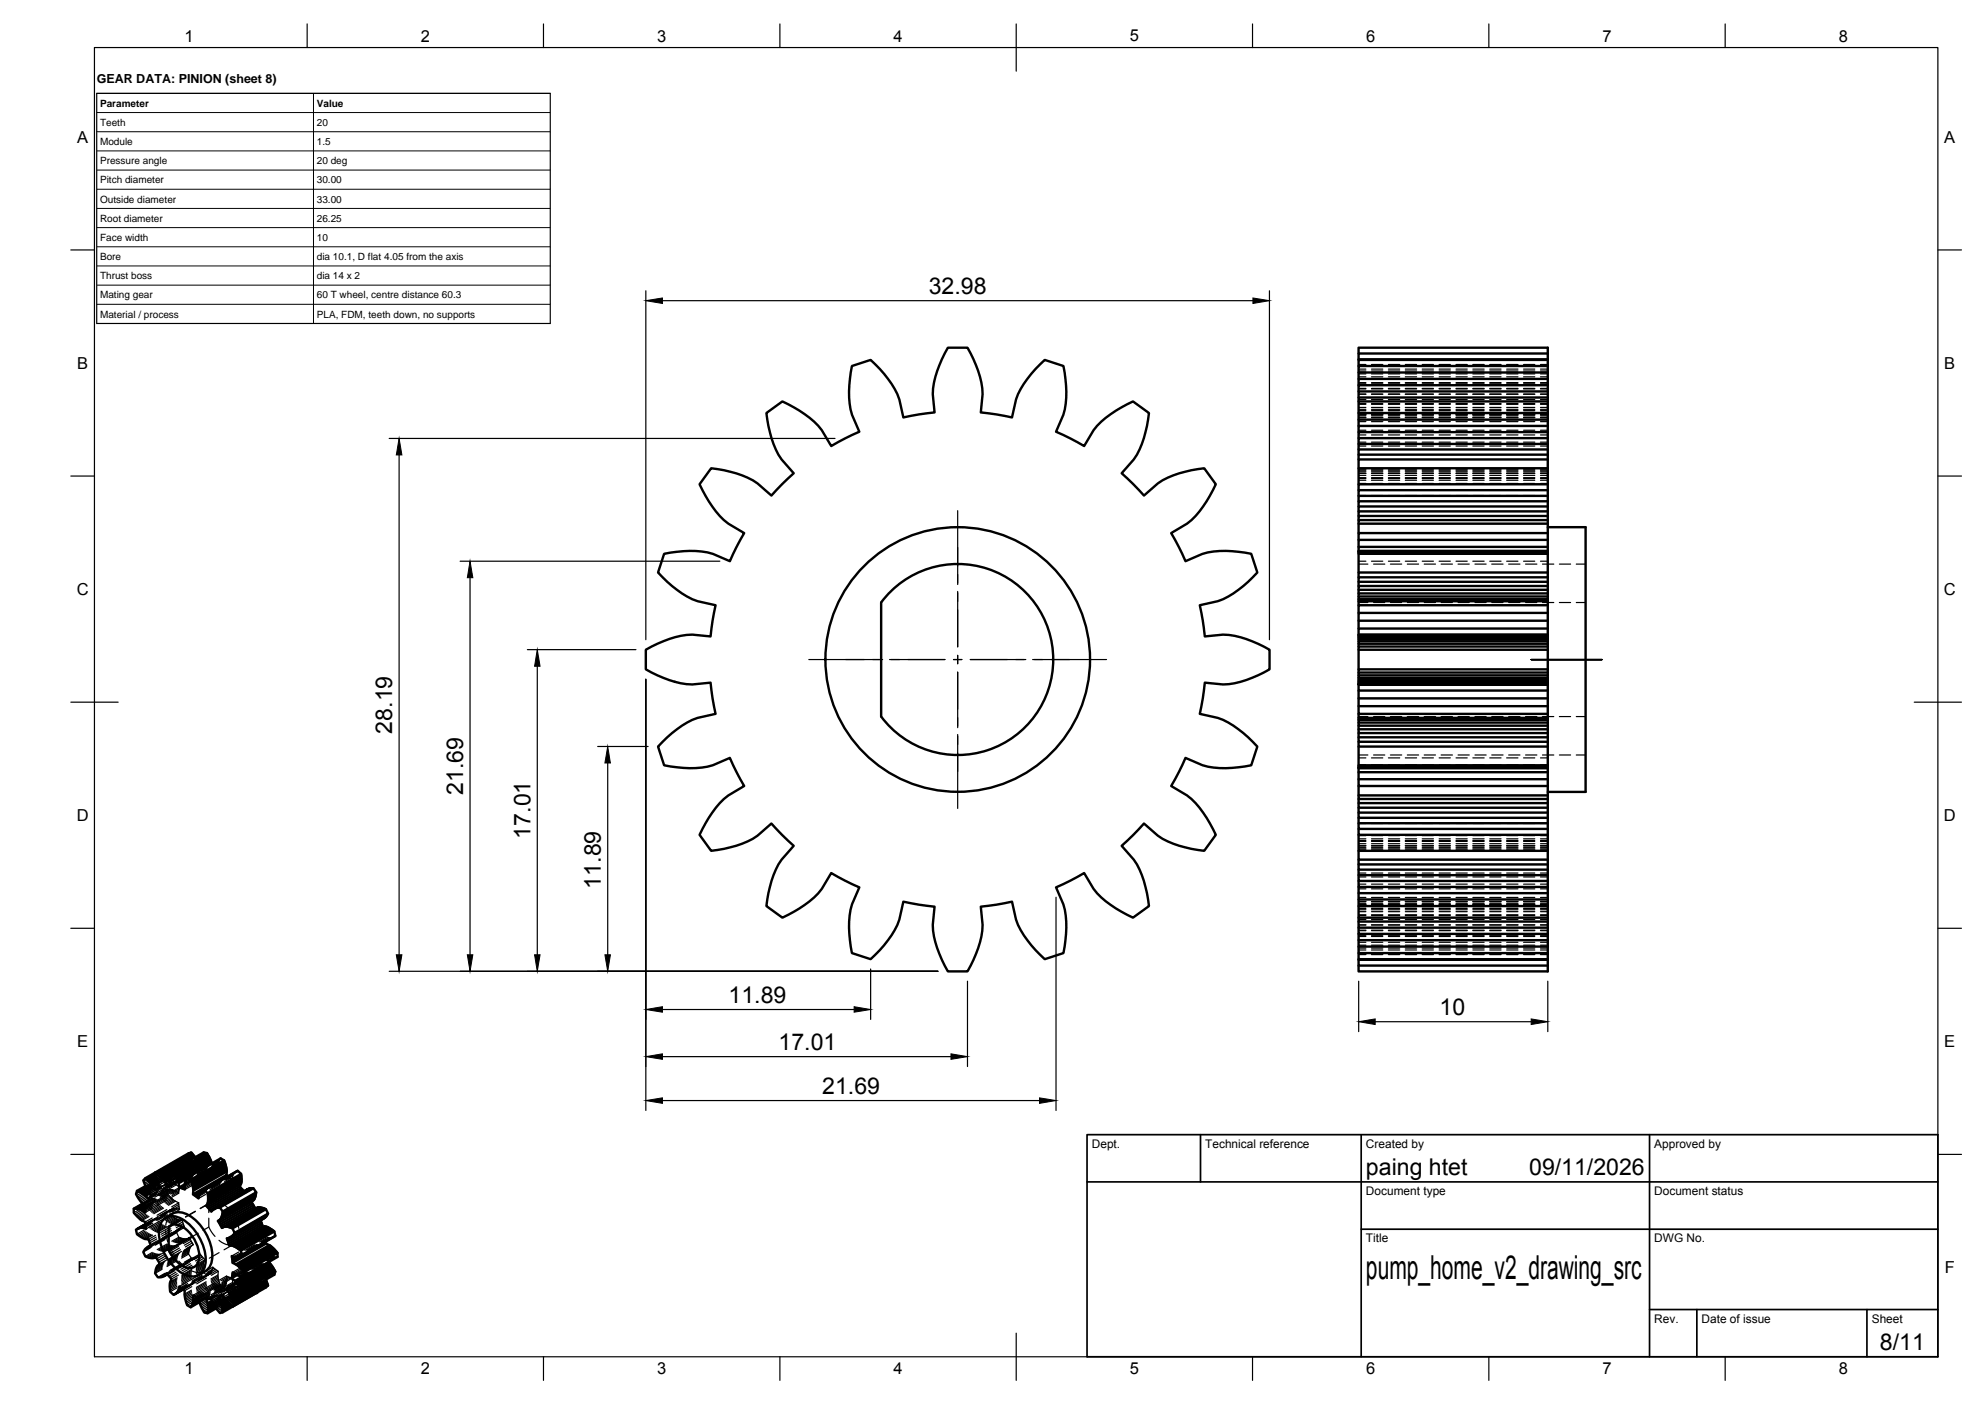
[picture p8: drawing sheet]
<svg xmlns="http://www.w3.org/2000/svg" width="420mm" height="297mm" viewBox="0 0 420 297" stroke-linecap="round" stroke-linejoin="round" font-family="sans-serif">
<defs><g id="words">
<text font-size="7" x="289" y="270.6">pump_home_v2_drawing_src</text>
<g font-size="4.9">
<text x="196.5" y="62.2">32.98</text>
<text x="83" y="155.2" transform="rotate(-90 83 155.2)">28.19</text>
<text x="98" y="168.2" transform="rotate(-90 98 168.2)">21.69</text>
<text x="112.2" y="177.4" transform="rotate(-90 112.2 177.4)">17.01</text>
<text x="127.1" y="188" transform="rotate(-90 127.1 188)">11.89</text>
<text x="154.1" y="212.1">11.89</text>
<text x="304.6" y="214.7">10</text>
<text x="164.7" y="222.1">17.01</text>
<text x="173.9" y="231.4">21.69</text>
<text x="289" y="248.5">paing htet</text>
<text x="323.5" y="248.5">09/11/2026</text>
<text x="397.7" y="285.7">8/11</text>
</g>
<g font-size="3.5">
<text x="39" y="8.8">1</text>
<text x="89" y="8.8">2</text>
<text x="139" y="8.8">3</text>
<text x="189" y="8.8">4</text>
<text x="239" y="8.8">5</text>
<text x="289" y="8.8">6</text>
<text x="339" y="8.8">7</text>
<text x="389" y="8.8">8</text>
<text x="16.3" y="30.2">A</text>
<text x="411.3" y="30.2">A</text>
<text x="16.3" y="78">B</text>
<text x="411.3" y="78">B</text>
<text x="16.2" y="125.9">C</text>
<text x="411.2" y="125.9">C</text>
<text x="16.2" y="173.7">D</text>
<text x="411.2" y="173.7">D</text>
<text x="16.3" y="221.6">E</text>
<text x="411.3" y="221.6">E</text>
<text x="16.4" y="269.4">F</text>
<text x="411.4" y="269.4">F</text>
<text x="39" y="290.8">1</text>
<text x="89" y="290.8">2</text>
<text x="139" y="290.8">3</text>
<text x="189" y="290.8">4</text>
<text x="239" y="290.8">5</text>
<text x="289" y="290.8">6</text>
<text x="339" y="290.8">7</text>
<text x="389" y="290.8">8</text>
</g>
<text font-size="2.6" x="20.5" y="17.6">GEAR DATA: PINION (sheet 8)</text>
<g font-size="2.5">
<text x="231" y="242.9">Dept.</text>
<text x="255" y="242.9">Technical reference</text>
<text x="289" y="242.9">Created by</text>
<text x="350" y="242.9">Approved by</text>
<text x="289" y="252.8">Document type</text>
<text x="350" y="252.8">Document status</text>
<text x="289" y="262.9">Title</text>
<text x="350" y="262.9">DWG No.</text>
<text x="350" y="279.9">Rev.</text>
<text x="360" y="279.9">Date of issue</text>
<text x="396" y="279.9">Sheet</text>
</g>
<g font-size="2.1">
<text x="21.2" y="22.5">Parameter</text>
<text x="67" y="22.5">Value</text>
<text x="21.2" y="26.6">Teeth</text>
<text x="67" y="26.6">20</text>
<text x="21.2" y="30.7">Module</text>
<text x="21.2" y="34.7">Pressure angle</text>
<text x="67" y="30.7">1.5</text>
<text x="67" y="34.7">20 deg</text>
<text x="21.2" y="38.8">Pitch diameter</text>
<text x="67" y="38.8">30.00</text>
<text x="21.2" y="42.8">Outside diameter</text>
<text x="21.2" y="46.9">Root diameter</text>
<text x="67" y="42.8">33.00</text>
<text x="67" y="46.9">26.25</text>
<text x="21.2" y="51">Face width</text>
<text x="67" y="51">10</text>
<text x="21.2" y="55">Bore</text>
<text x="21.2" y="59.1">Thrust boss</text>
<text x="67" y="55">dia 10.1, D flat 4.05 from the axis</text>
<text x="67" y="59.1">dia 14 x 2</text>
<text x="21.2" y="63.1">Mating gear</text>
<text x="67" y="63.1">60 T wheel, centre distance 60.3</text>
<text x="21.2" y="67.2">Material / process</text>
<text x="67" y="67.2">PLA, FDM, teeth down, no supports</text>
</g>
</g></defs>
<!-- layer: Visible -->
<g fill="none" stroke="#000" stroke-width=".51">
<path d="M287.4 74.8v-1.2h40v71M327.4 78.8h-40v1.4M327.4 77.4h-40v1.4M327.4 76.1h-40v1.3M327.4 76h-40v.1M327.4 74.8h-40v1.2M150.5 99.1a21.5 21.5 0 0 1 9.8 3.2l2.9 2.5 4.7-4.7-2.5-2.9a21.5 21.5 0 0 1-3.3-9.8l3.4-2.5 1.3 .6a18.3 18.3 0 0 1 9.1 8.9l2.9-1.6 3-1.5a18.3 18.3 0 0 1-1.8-12.5l.2-1.4 4-1.3a22 22 0 0 1 6.1 8.4l.8 3.8 3.3-.6 3.3-.4-.4-3.9a21.5 21.5 0 0 1 3.2-9.8h4.2l.7 1.2a18.1 18.1 0 0 1 2.1 12.5l3.3 .4 3.3 .6a18.8 18.8 0 0 1 6.9-12.2l4 1.3 .2 1.4a18.3 18.3 0 0 1-1.8 12.5l3 1.5 3 1.6a18.3 18.3 0 0 1 9-8.9l1.3-.6 3.4 2.5a21.5 21.5 0 0 1-3.2 9.8l-2.6 2.9 4.7 4.7 2.9-2.5a21.5 21.5 0 0 1 9.9-3.2l2.4 3.4-.6 1.2a18.3 18.3 0 0 1-8.8 9.1l1.6 2.9 1.4 3a18.3 18.3 0 0 1 12.5-1.8l1.4 .3 1.3 3.9a22 22 0 0 1-8.4 6.1l-3.8 .8 .7 3.3 .4 3.3 3.8-.3a21.5 21.5 0 0 1 9.9 3.2v4.1l-1.2 .7a18.1 18.1 0 0 1-12.5 2.1l-.4 3.4-.7 3.2a18.8 18.8 0 0 1 12.2 7l-1.3 3.9-1.4 .3a18.3 18.3 0 0 1-12.5-1.9l-1.4 3.1-1.6 2.9a18.3 18.3 0 0 1 8.8 9.1l.6 1.2-2.4 3.4a21.5 21.5 0 0 1-9.9-3.2l-2.9-2.6-4.7 4.8 2.6 2.9a21.5 21.5 0 0 1 3.2 9.8l-3.4 2.4-1.3-.6a18.3 18.3 0 0 1-9-8.8l-3 1.6-3 1.4a18.3 18.3 0 0 1 1.8 12.6l-.2 1.3-4 1.3a22 22 0 0 1-6.1-8.4l-.8-3.7-3.3 .6-3.3 .4 .4 3.9a21.5 21.5 0 0 1-3.2 9.8h-4.2l-.6-1.2a18.1 18.1 0 0 1-2.2-12.5l-3.3-.4-3.3-.6a18.8 18.8 0 0 1-6.9 12.1l-4-1.3-.2-1.3a18.3 18.3 0 0 1 1.8-12.6l-3-1.4-2.9-1.6a18.3 18.3 0 0 1-9.1 8.8l-1.3 .6-3.4-2.4a21.5 21.5 0 0 1 3.3-9.8l2.5-2.9-4.7-4.8-2.9 2.6a21.5 21.5 0 0 1-9.8 3.2l-2.5-3.4 .6-1.2a18.3 18.3 0 0 1 8.8-9.1l-1.6-2.9-1.4-3.1a18.3 18.3 0 0 1-12.5 1.9l-1.4-.3-1.3-3.9a22 22 0 0 1 8.4-6.1l3.8-.9-.7-3.2-.4-3.4-3.8 .4a21.5 21.5 0 0 1-9.9-3.2v-4.1l1.3-.7a18.1 18.1 0 0 1 12.4-2.2l.4-3.3 .7-3.3a18.8 18.8 0 0 1-12.2-6.9l1.3-3.9 1.4-.3a18.3 18.3 0 0 1 12.5 1.8l1.4-3 1.6-2.9a18.3 18.3 0 0 1-8.8-9.1l-.6-1.2zM327.4 99.1h-40v3.4M327.4 97.2h-40v1.9M327.4 96.2h-40v1M327.4 95.1h-40v1.1M327.4 93.9h-40v1.2"/>
<path d="M327.4 92.7h-40v1.2M327.4 91.4h-40v1.3M327.4 90.1h-40v1.3M327.4 88.8h-40v1.3M327.4 87.4h-40v1.4M327.4 84.9h-40v2.5M327.4 84.1h-40v.8M327.4 82.8h-40v1.3M327.4 81.5h-40v1.3M327.4 80.2h-40v1.3M327.4 117.2h-40v3.9M327.4 116.9h-40v.3"/>
<path d="M327.4 116.7h-40v.2M327.4 116.6h-40v.1M327.4 116.6h-40M327.4 115.7h-40v.9M327.4 114.2h-40v1.5M327.4 112.8h-40v1.4M327.4 110.8h-40v2M327.4 110h-40v.8M327.4 109.2h-40v.8M327.4 108.2h-40v1M327.4 107.2h-40v1M327.4 106.1h-40v1.1"/>
<path d="M327.4 104.9h-40v1.2M327.4 103.7h-40v1.2M327.4 102.5h-40v1.2M327.4 111.5h8v56h-8M188.5 125a20.2 20.2 0 0 1 29.2 1.1 20.2 20.2 0 0 1-2.3 29.1 20.2 20.2 0 0 1-29-3.6v-24.1zM327.4 137.5h-40v4.1M327.4 136.8h-40v.7M327.4 136.2h-40v.6M327.4 135.7h-40v.5M327.4 135.2h-40v.5M327.4 134.8h-40v.4M327.4 134.5h-40v.3"/>
<path d="M327.4 134.3h-40v.2M327.4 134.3h-40M327.4 133h-40v1.3M327.4 131.3h-40v1.7M327.4 129.7h-40v1.6M327.4 128h-40v1.7M327.4 127.2h-40v.8M327.4 126.8h-40v.4M327.4 126.2h-40v.6M327.4 125.5h-40v.7M327.4 124.8h-40v.7M327.4 124h-40v.8"/>
<path d="M327.4 123.1h-40v.9M327.4 122.1h-40v1M327.4 121.1h-40v1M287.4 144.7l40 .1zM287.4 144.7v-.1h40v.1M287.4 144.8v1.3h40M287.4 146.1v1.7h40M287.4 147.8v1.6h40M287.4 149.4v1.6h40M287.4 151v.9h40M287.4 151.9v.4h40M287.4 152.3v.6h40"/>
<path d="M287.4 152.9v.6h40M287.4 153.5v.8h40M287.4 154.3v.8h40M287.4 155.1v.9h40M287.4 156v.9h40M287.4 156.9v1.1h40M287.4 158v3.9h40M327.4 144.8v60.7h-40v-1.2M327.4 144.3h-40v.3M327.4 143.9h-40v.4M327.4 143.4h-40v.5M327.4 142.9h-40v.5"/>
<path d="M327.4 142.3h-40v.6M327.4 141.6h-40v.7M287.4 161.9v.3h40M287.4 162.2v.1h40M287.4 162.3v.2h40M287.4 162.5h40M287.4 162.5v.9h40M287.4 163.4v1.5h40M287.4 164.9v1.4h40M287.4 166.3v2h40M287.4 168.3v.7h40M287.4 169v.9h40"/>
<path d="M287.4 169.9v1h40M287.4 170.9v1h40M287.4 171.9v1.1h40M287.4 173v1.2h40M287.4 174.2v1.2h40M287.4 175.4v1.2h40M287.4 176.6v3.4h40M287.4 180v1.9h40M287.4 181.9v1h40M287.4 182.9v1.1h40M287.4 184v1.2h40M287.4 185.2v1.2h40"/>
<path d="M287.4 186.4v1.2h40M287.4 187.6v1.4h40M287.4 189v1.3h40M287.4 190.3v1.4h40M287.4 191.7v2.4h40M287.4 194.1v.9h40M287.4 195v1.3h40M287.4 196.3v1.3h40M287.4 197.6v1.3h40M287.4 198.9v1.4h40M287.4 200.3v1.3h40M287.4 201.6v1.3h40"/>
<path d="M287.4 202.9v.2h40M287.4 203.1v1.2h40M29.1 260l1.7-1-1.9 1.1M30.2 254.6l-1.9 1.1M30.2 254.7l-1.7 1M30.3 249.7l.5-.4 .2 .2a6.7 6.7 0 0 1 2 2.2l.8-.4-.5-1.2-.5-2 .6-.2 .2 .3 1 1.3 .6 1.4h1.1l-.4-1.4 .1-1.6 .7 .1 .2 .3a7.4 7.4 0 0 1 1 2.9l1.2 .5v-1.5l.5-1 .7 .4 .5 1.5v1.6l1.2 .9 .3-1.1 .9-.7a1.84 1.84 0 0 1 .8 1.8v.7l-.4 .8 1.1 1.3 .4-.5a1.89 1.89 0 0 1 1.4-.4l.6 .8v.3a2.11 2.11 0 0 1-1 1.7l.8 1.5a2.21 2.21 0 0 1 2.3 .1l.4 .9-.1 .2a1.61 1.61 0 0 1-1.5 1l.5 1.5a3.7 3.7 0 0 1 2.4 1.1l.3 .9-.2 .2-.9 .3-1.1-.3 .2 1.5a6.1 6.1 0 0 1 2.4 2v.8l-1.3-.1-1.1-.7-.2 1.2a7.1 7.1 0 0 1 2.2 2.7l-.3 .7-.2-.1-1.1-.6-1.1-1.1-.5 .9a8.1 8.1 0 0 1 1.6 3.1l-.4 .4-.5-.3-1.1-1.1-.7-1-.8 .5a6.7 6.7 0 0 1 1 2.9v.3l-.6 .1-1.2-1.5-.6-1.5h-1.1l.4 1.2-.1 1.8-.7-.1-.1-.3a7 7 0 0 1-1.1-2.9l-1.2-.4v1.5l-.5 1-.7-.5-.1-.3-.4-1.7v-1l-1.2-.9-.3 1-.9 .7-.7-.6v-.3a3.8 3.8 0 0 1 .3-2.4l-1.1-1.2a1.7 1.7 0 0 1-1.8 .8l-.6-.8 .1-.3a2.1 2.1 0 0 1 .9-1.7l-.8-1.5a2.29 2.29 0 0 1-2.2-.1l-.5-.9 .1-.2a1.67 1.67 0 0 1 1.6-1l-.5-1.5a3.9 3.9 0 0 1-2.5-1.1l-.2-.9 .1-.1 1.1-.4 .9 .3-.2-1.5a5.9 5.9 0 0 1-2.4-1.9v-.9h.2l1.1 .2 1.1 .6 .2-1.2-.9-.8-.9-1.3-.3-.6 .2-.6 1.6 .8 .9 .9 .5-.9-.9-1.3zM30.3 254.8l-1.6 .9M30.4 254.9l-1.4 .8M30.5 255l-1.3 .8M30.6 255.1l-1.2 .7M30.8 259.1l-1.1 .7M30.8 259.1l-1.3 .7"/>
<path d="M30.8 250.9l-1.8 1.1M30.8 259.3l-.8 .4M30.8 259.2l-1 .6M30.8 255.2l-1.2 .7M30.8 259.4l-.6 .4M30.8 255.6l-.8 .5M30.9 251.1l-1.7 .9M30.9 255.3l-1.1 .7M30.9 251.3l-1.4 .8M31.1 251.5l-1.4 .8M31.2 251.7l-1.3 .7M31.3 251.9l-1.1 .6"/>
<path d="M31.4 252.1l-1 .6M31.6 252.3l-1 .5M31.7 252.5l-.9 .5M32.9 248.4l-1.9 1.1M32.9 248.7l-1.7 .9M32.9 249l-1.4 .8M33 249.3l-1.3 .7M33.1 249.6l-1.2 .6M33.2 249.9l-1.1 .6M33.3 250.1l-1 .6M33.4 250.4l-.9 .5M33.4 247.9l7.1-4.1-.6 .2-9.1 5.3"/>
<path d="M33.8 251.2l-.4 .3M33.8 251.3l-.2 .1M34.8 257.8a3.7 3.7 0 0 1 4.6 .7 10.6 10.6 0 0 1 4 9 2.77 2.77 0 0 1-3.9 2.3 10.3 10.3 0 0 1-5.8-10l.2-.8zM35.1 257.6a4.1 4.1 0 0 1 5.6 0 10.6 10.6 0 0 1 4.2 8.9 3.1 3.1 0 0 1-1.4 2.4M35.7 259.6v4.9M35.7 259.6a2.57 2.57 0 0 1 3.4 .3 7.6 7.6 0 0 1 3 6.5 2.12 2.12 0 0 1-3.5 1.4l-1.6-1.3-1.3-2M35.9 249.1l-1.1 .6M35.9 248.7l-1.3 .8M35.9 249.4l-1 .6M35.9 248.3l-1.5 .9M36 247.9l7.1-4.1 .7 .2-7.1 4M36 247.9l-1.8 1"/>
<path d="M36.1 250.4l-.9 .5M36.2 250.5l-.7 .4M36.2 250.6l-.4 .3M36.2 250.7l-.2 .2M36.4 259.1l-.7 .5M39 250.8l-.8 .5M39.1 250.6l-1.2 .6M39.1 251.1l-.6 .3M39.1 251.4l-.3 .1M39.5 249.4l-1.7 .9M39.6 249.2l7.1-4.1 .7 .4-7.1 4.1M40.5 243.8l.2 .3-7.1 4.1"/>
<path d="M40.7 244.1l.2 .3-7.1 4M40.9 244.4l.2 .2-7 4.1M41.1 244.6l.2 .2M42.1 253.1l-.4 .2M42.3 252.6l-.9 .5M43.2 251.8l7.1-4.1-7.2 4.2M43.8 244l.2 .2-7.1 4.1M44 244.2l.1 .3-7 4.1M44.1 244.5l.2 .3-7.1 4.1M44.3 244.8l.1 .3-7 4.1M44.4 245.1l.2 .3-7.1 4.1M44.6 245.4l.1 .3-7.1 4.1"/>
<path d="M44.7 245.7l.1 .3-7.1 4.1M44.8 246v.2M45.3 255.7l7.1-4.1-7.2 4.1M47.4 245.5l.1 .3-7.1 4.1M47.5 245.8l.1 .3-7 4.1M47.6 246.1l.1 .4-7 4M47.7 246.5l.1 .2-7.1 4.1M47.8 246.7l.1 .3-7.1 4.1M47.9 247v.3l-7 4.1M47.9 247.3l.1 .3-7.1 4.1M47.9 248.6l.3 .2-7.1 4.1M48 247.6v.2l-7.1 4.1"/>
<path d="M48 247.8l-.1 .8-7.1 4.1M48.2 248.8l.1 .1M50.3 247.7l.7 .7-7.1 4M50.7 251l.3 .3-7.1 4.1M51 250.5l-.3 .5-7.1 4.1M51 251.3l.3 .3-7.1 4.1M51 248.4l.1 .3-7.1 4M51.1 248.7v.3l-7.1 4M51.1 250.3l-.1 .2-7.1 4.1M51.1 249v.2l-7.1 4.1M51.1 249.2v.3l-7.1 4.1M51.1 249.8v.2l-7.1 4.1"/>
<path d="M51.1 250v.3l-7.1 4M51.1 249.5v.3l-7.1 4.1M51.3 251.6l.2 .4-7.1 4M51.5 252l.1 .1M52.4 251.6l.2-.1-7.1 4.1M52.6 251.5h.2l-7.1 4M52.8 251.5l.2-.1-7.1 4.1M53 251.4h.2l-7.1 4.1M53.2 251.4h.2l-7.1 4.1M53.2 254.3l.2 .3-7.1 4.1M53.4 251.4h.2l-7.1 4.1M53.4 254.6l.2 .4-7.1 4"/>
<path d="M53.6 251.4l.6 .9-7.1 4M53.6 255l.2 .3-7.1 4.1M53.6 253.9l-7.5 4.4M53.8 253.8l-7.2 4.2M53.8 255.3l.2 .4-7.1 4.1M53.8 253.6l-7.1 4.3M53.9 253.4l-.1 .2-7 4.1M54 253.2l-.1 .2-7 4.1M54 255.7l.5-.2-7 4.1M54.1 253l-.1 .2-7.1 4.1M54.1 252.8v.2l-7.1 4.1M54.2 252.5l-.1 .3-7 4"/>
<path d="M54.2 252.3v.2l-7.1 4.1M54.5 255.5l.2-.1-7.1 4.1M54.7 255.4h.2l-7.1 4.1M54.9 255.4l.2 .1-7.1 4M55.1 255.5h.2l-7 4.1M55.1 258.2l.1 .1M55.2 258.3l.1 .4-7.1 4M55.2 258.3l-7.1 4.1M55.3 255.5l.3 .1-7.1 4M55.3 258.7l.2 .4-7.1 4M55.5 259.1l.1 .3-7.1 4.1M55.6 255.6h.2l-7.1 4.1"/>
<path d="M55.6 259.4l.6 .1-7.1 4.1M55.8 255.6l.2 .1-7 4.1M55.9 257.7l-7.2 4.2M56 255.7l.3 .1-7.1 4.1M56.1 257.6l-7.2 4.2M56.2 259.5h.2l-7.1 4.1M56.2 257.5l-7.2 4.2M56.3 255.8l.4 1-7.1 4M56.4 257.3l-7.3 4.2M56.4 259.5l.2 .1-7 4.1M56.5 257.1l-7.2 4.3M56.6 256.9l-7.2 4.3"/>
<path d="M56.6 259.6l.3 .1-7.1 4.1M56.7 256.8l-.1 .1-7.1 4.1M56.9 259.7l.2 .2-7.1 4M57.1 259.9l.2 .1-7.1 4.1M31.9 263.5l-.7 .3M31.9 263.5l-.5 .3M35.4 269.6l-.5 .3M35.4 269.6l-.6 .4M38.4 272.5l-.6 .3M38.5 272.6l-.8 .4M38.6 272.7l-1 .5M38.6 272.7l-1.1 .7"/>
<path d="M38.7 272.7l-1.3 .8M38.7 272.8l-1.5 .8M38.7 272.8l-1.8 1.1M38.7 272.8l-1.6 1M40.7 261.6l-5 2.9M41.7 274.4l-.8 .5M42 274.5l-1.1 .6M42 274.7l-1.1 .6M42.1 274.9l-1.3 .7M42.1 275l-1.4 .8M42.1 275.2l-1.4 .8M42.1 275.3l-1.5 .9"/>
<path d="M42.2 275.4l-1.8 1M42.2 275.5l-1.9 1.1M43.5 268.9l-1.4 .9M44.9 275.2l-1 .5M44.9 275.4l-.9 .6M45 275.7l-1 .6M45.1 275.9l-1.1 .6M45.3 276.1l-1.3 .7M45.4 276.3l-1.4 .8M45.5 276.5l-1.5 .8M45.6 276.6l-1.6 1M45.7 276.8l-1.8 1"/>
<path d="M46.7 274.1l.2-.1-.4 .2M47.5 274.8l-.9 .5M47.6 275l-.9 .6M47.8 275.3l-1 .6M48 275.5l-1.1 .6M48.3 275.7l-1.4 .7M48.5 275.9l-1.5 .8M48.6 272.1l-.2 .2M48.7 272.2l-.5 .3M48.7 276.1l-1.6 .9M48.8 272.3l-.7 .4M48.9 272.4l-.9 .5"/>
<path d="M49 276.3l-1.9 1.1M49.5 269.4l-.3 .1M49.5 265.9l-.4 .2M49.6 273.1l-1 .6M49.6 276l7.1-4.1-.4 .5-9.2 5.3M49.7 269.5l-.6 .3M49.9 273.3l-1.2 .6M49.9 269.6l-.8 .5M50 266l-.9 .5M50.1 269.8l-1.1 .6M50.2 273.4l-1.3 .8M50.5 273.6l-1.5 .9"/>
<path d="M51.2 273.1l7.1-4.1-.3 .7-8.9 5.1M51.4 270l-1.7 1M51.6 269.2l7.1-4.1v.8l-7.1 4.1M56.2 270.7l.2 .3M56.2 262.6l.1 .1M56.3 262.7v.4l-7.1 4.1M56.3 262.7l-7.1 4.1M56.3 263.1l.7 .3-7.1 4.1M56.5 271.3l-.1-.3-7.1 4.1M56.6 271.6l-.1-.3-7.1 4.1M56.7 271.9l-.1-.3-7.1 4.1M56.9 267l.1 .1"/>
<path d="M57 263.4l.2 .2M57.2 267.3l-.2-.2-7.1 4.1M57.3 260l.3 .2-7.1 4.1M57.4 267.6l-.2-.3-7.1 4.1M57.4 263.7l-.2-.1-7.1 4M57.6 267.9l-.2-.3-7.1 4.1M57.6 260.2l.2 .1-7.1 4.1M57.6 263.9l-.2-.2-7.1 4.1M57.7 268.1l-.1-.2-7.1 4M57.8 260.3l.2 .2-7.1 4.1M57.8 264.1l-.2-.2-7.1 4.1M57.9 268.4l-.2-.3-7 4.1"/>
<path d="M58 260.5l.3 1-7.1 4M58.1 264.3l-.3-.2-7 4.1M58.1 268.7l-.2-.3-7.1 4.1M58.3 269l-.2-.3-7.1 4.1M58.3 261.5l-7.3 4.2M58.3 264.6l-.2-.3-7.1 4.1M58.5 264.8l-.2-.2-7.1 4.1M58.7 265.1l-.2-.3-7.1 4.1"/>
<circle cx="202.6" cy="139.5" r="28"/>
</g>
<!-- layer: Hidden -->
<g fill="none" stroke="#000" stroke-width=".25">
<path d="M287.4 77.1h1.6M287.4 78.1h1.6M287.4 79.1h1.6M287.4 79.7h1.6M287.4 78.5h1.6M287.4 77.3h1.6M290.2 77.1h2.3M290.2 78.1h2.3M290.2 79.1h2.3M290.2 79.7h2.3M290.2 78.5h2.3M290.2 77.3h2.3"/>
<path d="M293.7 77.1h2.4M293.7 78.1h2.4M293.7 79.1h2.4M293.7 79.7h2.4M293.7 78.5h2.4M293.7 77.3h2.4M297.3 77.1h2.4M297.3 78.1h2.4M297.3 79.1h2.4M297.3 79.7h2.4M297.3 78.5h2.4M297.3 77.3h2.4"/>
<path d="M300.9 77.1h2.4M300.9 78.1h2.4M300.9 79.1h2.4M300.9 79.7h2.4M300.9 78.5h2.4M300.9 77.3h2.4M304.5 77.1h2.3M304.5 78.1h2.3M304.5 79.1h2.3M304.5 79.7h2.3M304.5 78.5h2.3M304.5 77.3h2.3"/>
<path d="M308 77.1h2.4M308 78.1h2.4M308 79.1h2.4M308 79.7h2.4M308 78.5h2.4M308 77.3h2.4M311.6 77.1h2.4M311.6 78.1h2.4M311.6 79.1h2.4M311.6 79.7h2.4M311.6 78.5h2.4M311.6 77.3h2.4"/>
<path d="M315.2 77.1h2.4M315.2 78.1h2.4M315.2 79.1h2.4M315.2 79.7h2.4M315.2 78.5h2.4M315.2 77.3h2.4M318.7 77.1h2.4M318.7 78.1h2.4M318.7 79.1h2.4M318.7 79.7h2.4M318.7 78.5h2.4M318.7 77.3h2.4"/>
<path d="M322.3 77.1h2.4M322.3 78.1h2.4M322.3 79.1h2.4M322.3 79.7h2.4M322.3 78.5h2.4M322.3 77.3h2.4M325.9 77.1h1.5M325.9 78.1h1.5M325.9 79.1h1.5M325.9 79.7h1.5M325.9 78.5h1.5M325.9 77.3h1.5"/>
<path d="M287.4 99.3h1.6M287.4 99.5h1.6M287.4 99.8h1.6M287.4 85.5h1.6M287.4 86.2h1.6M287.4 86.9h1.6M287.4 87.6h1.6M287.4 88.4h1.6M287.4 89.2h1.6M287.4 90.1h1.6M287.4 91h1.6M287.4 94.4h1.6"/>
<path d="M287.4 93.5h1.6M287.4 92.8h1.6M287.4 92h1.6M287.4 91.3h1.6M287.4 87.8h1.6M287.4 86.6h1.6M287.4 85.4h1.6M287.4 80.1h1.6M287.4 81.2h1.6M287.4 82.3h1.6M287.4 83.4h1.6M287.4 84.5h1.6"/>
<path d="M287.4 88.3h1.6M287.4 88h1.6M287.4 87.7h1.6M287.4 87.4h1.6M287.4 87.3h1.6M287.4 82.2h1.6M287.4 80.9h1.6M290.2 99.3h2.3M290.2 99.5h2.3M290.2 99.8h2.3M290.2 85.5h2.3M290.2 86.2h2.3"/>
<path d="M290.2 86.9h2.3M290.2 87.6h2.3M290.2 88.4h2.3M290.2 89.2h2.3M290.2 90.1h2.3M290.2 91h2.3M290.2 94.4h2.3M290.2 93.5h2.3M290.2 92.8h2.3M290.2 92h2.3M290.2 91.3h2.3M290.2 87.8h2.3"/>
<path d="M290.2 86.6h2.3M290.2 85.4h2.3M290.2 80.1h2.3M290.2 81.2h2.3M290.2 82.3h2.3M290.2 83.4h2.3M290.2 84.5h2.3M290.2 88.3h2.3M290.2 88h2.3M290.2 87.7h2.3M290.2 87.4h2.3M290.2 87.3h2.3"/>
<path d="M290.2 82.2h2.3M290.2 80.9h2.3M293.7 99.3h2.4M293.7 99.5h2.4M293.7 99.8h2.4M293.7 85.5h2.4M293.7 86.2h2.4M293.7 86.9h2.4M293.7 87.6h2.4M293.7 88.4h2.4M293.7 89.2h2.4M293.7 90.1h2.4"/>
<path d="M293.7 91h2.4M293.7 94.4h2.4M293.7 93.5h2.4M293.7 92.8h2.4M293.7 92h2.4M293.7 91.3h2.4M293.7 87.8h2.4M293.7 86.6h2.4M293.7 85.4h2.4M293.7 80.1h2.4M293.7 81.2h2.4M293.7 82.3h2.4"/>
<path d="M293.7 83.4h2.4M293.7 84.5h2.4M293.7 88.3h2.4M293.7 88h2.4M293.7 87.7h2.4M293.7 87.4h2.4M293.7 87.3h2.4M293.7 82.2h2.4M293.7 80.9h2.4M297.3 99.3h2.4M297.3 99.5h2.4M297.3 99.8h2.4"/>
<path d="M297.3 85.5h2.4M297.3 86.2h2.4M297.3 86.9h2.4M297.3 87.6h2.4M297.3 88.4h2.4M297.3 89.2h2.4M297.3 90.1h2.4M297.3 91h2.4M297.3 94.4h2.4M297.3 93.5h2.4M297.3 92.8h2.4M297.3 92h2.4"/>
<path d="M297.3 91.3h2.4M297.3 87.8h2.4M297.3 86.6h2.4M297.3 85.4h2.4M297.3 80.1h2.4M297.3 81.2h2.4M297.3 82.3h2.4M297.3 83.4h2.4M297.3 84.5h2.4M297.3 88.3h2.4M297.3 88h2.4M297.3 87.7h2.4"/>
<path d="M297.3 87.4h2.4M297.3 87.3h2.4M297.3 82.2h2.4M297.3 80.9h2.4M300.9 99.3h2.4M300.9 99.5h2.4M300.9 99.8h2.4M300.9 85.5h2.4M300.9 86.2h2.4M300.9 86.9h2.4M300.9 87.6h2.4M300.9 88.4h2.4"/>
<path d="M300.9 89.2h2.4M300.9 90.1h2.4M300.9 91h2.4M300.9 94.4h2.4M300.9 93.5h2.4M300.9 92.8h2.4M300.9 92h2.4M300.9 91.3h2.4M300.9 87.8h2.4M300.9 86.6h2.4M300.9 85.4h2.4M300.9 80.1h2.4"/>
<path d="M300.9 81.2h2.4M300.9 82.3h2.4M300.9 83.4h2.4M300.9 84.5h2.4M300.9 88.3h2.4M300.9 88h2.4M300.9 87.7h2.4M300.9 87.4h2.4M300.9 87.3h2.4M300.9 82.2h2.4M300.9 80.9h2.4M304.5 99.3h2.3"/>
<path d="M304.5 99.5h2.3M304.5 99.8h2.3M304.5 85.5h2.3M304.5 86.2h2.3M304.5 86.9h2.3M304.5 87.6h2.3M304.5 88.4h2.3M304.5 89.2h2.3M304.5 90.1h2.3M304.5 91h2.3M304.5 94.4h2.3M304.5 93.5h2.3"/>
<path d="M304.5 92.8h2.3M304.5 92h2.3M304.5 91.3h2.3M304.5 87.8h2.3M304.5 86.6h2.3M304.5 85.4h2.3M304.5 80.1h2.3M304.5 81.2h2.3M304.5 82.3h2.3M304.5 83.4h2.3M304.5 84.5h2.3M304.5 88.3h2.3"/>
<path d="M304.5 88h2.3M304.5 87.7h2.3M304.5 87.4h2.3M304.5 87.3h2.3M304.5 82.2h2.3M304.5 80.9h2.3M308 99.3h2.4M308 99.5h2.4M308 99.8h2.4M308 85.5h2.4M308 86.2h2.4M308 86.9h2.4"/>
<path d="M308 87.6h2.4M308 88.4h2.4M308 89.2h2.4M308 90.1h2.4M308 91h2.4M308 94.4h2.4M308 93.5h2.4M308 92.8h2.4M308 92h2.4M308 91.3h2.4M308 87.8h2.4M308 86.6h2.4"/>
<path d="M308 85.4h2.4M308 80.1h2.4M308 81.2h2.4M308 82.3h2.4M308 83.4h2.4M308 84.5h2.4M308 88.3h2.4M308 88h2.4M308 87.7h2.4M308 87.4h2.4M308 87.3h2.4M308 82.2h2.4"/>
<path d="M308 80.9h2.4M311.6 99.3h2.4M311.6 99.5h2.4M311.6 99.8h2.4M311.6 85.5h2.4M311.6 86.2h2.4M311.6 86.9h2.4M311.6 87.6h2.4M311.6 88.4h2.4M311.6 89.2h2.4M311.6 90.1h2.4M311.6 91h2.4"/>
<path d="M311.6 94.4h2.4M311.6 93.5h2.4M311.6 92.8h2.4M311.6 92h2.4M311.6 91.3h2.4M311.6 87.8h2.4M311.6 86.6h2.4M311.6 85.4h2.4M311.6 80.1h2.4M311.6 81.2h2.4M311.6 82.3h2.4M311.6 83.4h2.4"/>
<path d="M311.6 84.5h2.4M311.6 88.3h2.4M311.6 88h2.4M311.6 87.7h2.4M311.6 87.4h2.4M311.6 87.3h2.4M311.6 82.2h2.4M311.6 80.9h2.4M315.2 99.3h2.4M315.2 99.5h2.4M315.2 99.8h2.4M315.2 85.5h2.4"/>
<path d="M315.2 86.2h2.4M315.2 86.9h2.4M315.2 87.6h2.4M315.2 88.4h2.4M315.2 89.2h2.4M315.2 90.1h2.4M315.2 91h2.4M315.2 94.4h2.4M315.2 93.5h2.4M315.2 92.8h2.4M315.2 92h2.4M315.2 91.3h2.4"/>
<path d="M315.2 87.8h2.4M315.2 86.6h2.4M315.2 85.4h2.4M315.2 80.1h2.4M315.2 81.2h2.4M315.2 82.3h2.4M315.2 83.4h2.4M315.2 84.5h2.4M315.2 88.3h2.4M315.2 88h2.4M315.2 87.7h2.4M315.2 87.4h2.4"/>
<path d="M315.2 87.3h2.4M315.2 82.2h2.4M315.2 80.9h2.4M318.7 99.3h2.4M318.7 99.5h2.4M318.7 99.8h2.4M318.7 85.5h2.4M318.7 86.2h2.4M318.7 86.9h2.4M318.7 87.6h2.4M318.7 88.4h2.4M318.7 89.2h2.4"/>
<path d="M318.7 90.1h2.4M318.7 91h2.4M318.7 94.4h2.4M318.7 93.5h2.4M318.7 92.8h2.4M318.7 92h2.4M318.7 91.3h2.4M318.7 87.8h2.4M318.7 86.6h2.4M318.7 85.4h2.4M318.7 80.1h2.4M318.7 81.2h2.4"/>
<path d="M318.7 82.3h2.4M318.7 83.4h2.4M318.7 84.5h2.4M318.7 88.3h2.4M318.7 88h2.4M318.7 87.7h2.4M318.7 87.4h2.4M318.7 87.3h2.4M318.7 82.2h2.4M318.7 80.9h2.4M322.3 99.3h2.4M322.3 99.5h2.4"/>
<path d="M322.3 99.8h2.4M322.3 85.5h2.4M322.3 86.2h2.4M322.3 86.9h2.4M322.3 87.6h2.4M322.3 88.4h2.4M322.3 89.2h2.4M322.3 90.1h2.4M322.3 91h2.4M322.3 94.4h2.4M322.3 93.5h2.4M322.3 92.8h2.4"/>
<path d="M322.3 92h2.4M322.3 91.3h2.4M322.3 87.8h2.4M322.3 86.6h2.4M322.3 85.4h2.4M322.3 80.1h2.4M322.3 81.2h2.4M322.3 82.3h2.4M322.3 83.4h2.4M322.3 84.5h2.4M322.3 88.3h2.4M322.3 88h2.4"/>
<path d="M322.3 87.7h2.4M322.3 87.4h2.4M322.3 87.3h2.4M322.3 82.2h2.4M322.3 80.9h2.4M325.9 99.3h1.5M325.9 99.5h1.5M325.9 99.8h1.5M325.9 85.5h1.5M325.9 86.2h1.5M325.9 86.9h1.5M325.9 87.6h1.5"/>
<path d="M325.9 88.4h1.5M325.9 89.2h1.5M325.9 90.1h1.5M325.9 91h1.5M325.9 94.4h1.5M325.9 93.5h1.5M325.9 92.8h1.5M325.9 92h1.5M325.9 91.3h1.5M325.9 87.8h1.5M325.9 86.6h1.5M325.9 85.4h1.5"/>
<path d="M325.9 80.1h1.5M325.9 81.2h1.5M325.9 82.3h1.5M325.9 83.4h1.5M325.9 84.5h1.5M325.9 88.3h1.5M325.9 88h1.5M325.9 87.7h1.5M325.9 87.4h1.5M325.9 87.3h1.5M325.9 82.2h1.5M325.9 80.9h1.5"/>
<path d="M287.4 116.6h1.6M287.4 116.7h1.6M287.4 116.9h1.6M287.4 117.2h1.6M287.4 118.7h1.6M287.4 100.1h1.6M287.4 100.6h1.6M287.4 101.1h1.6M287.4 101.6h1.6M287.4 102.3h1.6M287.4 104.8h1.6M287.4 103.6h1.6"/>
<path d="M287.4 102.4h1.6M287.4 101.2h1.6M287.4 119.3h2M290.2 116.6h2.3M290.2 116.7h2.3M290.2 116.9h2.3M290.2 117.2h2.3M290.2 118.7h2.3M290.2 100.1h2.3M290.2 100.6h2.3M290.2 101.1h2.3M290.2 101.6h2.3"/>
<path d="M290.2 102.3h2.3M290.2 104.8h2.3M290.2 103.6h2.3M290.2 102.4h2.3M290.2 101.2h2.3M290.6 119.3h2.4M293.7 116.6h2.4M293.7 116.7h2.4M293.7 116.9h2.4M293.7 117.2h2.4M293.7 118.7h2.4M293.7 100.1h2.4"/>
<path d="M293.7 100.6h2.4M293.7 101.1h2.4M293.7 101.6h2.4M293.7 102.3h2.4M293.7 104.8h2.4M293.7 103.6h2.4M293.7 102.4h2.4M293.7 101.2h2.4M294.2 119.3h2.3M297.3 116.6h2.4M297.3 116.7h2.4M297.3 116.9h2.4"/>
<path d="M297.3 117.2h2.4M297.3 118.7h2.4M297.3 100.1h2.4M297.3 100.6h2.4M297.3 101.1h2.4M297.3 101.6h2.4M297.3 102.3h2.4M297.3 104.8h2.4M297.3 103.6h2.4M297.3 102.4h2.4M297.3 101.2h2.4M297.7 119.3h2.4"/>
<path d="M300.9 116.6h2.4M300.9 116.7h2.4M300.9 116.9h2.4M300.9 117.2h2.4M300.9 118.7h2.4M300.9 100.1h2.4M300.9 100.6h2.4M300.9 101.1h2.4M300.9 101.6h2.4M300.9 102.3h2.4M300.9 104.8h2.4M300.9 103.6h2.4"/>
<path d="M300.9 102.4h2.4M300.9 101.2h2.4M301.3 119.3h2.4M304.5 116.6h2.3M304.5 116.7h2.3M304.5 116.9h2.3M304.5 117.2h2.3M304.5 118.7h2.3M304.5 100.1h2.3M304.5 100.6h2.3M304.5 101.1h2.3M304.5 101.6h2.3"/>
<path d="M304.5 102.3h2.3M304.5 104.8h2.3M304.5 103.6h2.3M304.5 102.4h2.3M304.5 101.2h2.3M304.9 119.3h2.4M308 116.6h2.4M308 116.7h2.4M308 116.9h2.4M308 117.2h2.4M308 118.7h2.4M308 100.1h2.4"/>
<path d="M308 100.6h2.4M308 101.1h2.4M308 101.6h2.4M308 102.3h2.4M308 104.8h2.4M308 103.6h2.4M308 102.4h2.4M308 101.2h2.4M308.5 119.3h2.3M311.6 116.6h2.4M311.6 116.7h2.4M311.6 116.9h2.4"/>
<path d="M311.6 117.2h2.4M311.6 118.7h2.4M311.6 100.1h2.4M311.6 100.6h2.4M311.6 101.1h2.4M311.6 101.6h2.4M311.6 102.3h2.4M311.6 104.8h2.4M311.6 103.6h2.4M311.6 102.4h2.4M311.6 101.2h2.4M312 119.3h2.4"/>
<path d="M315.2 116.6h2.4M315.2 116.7h2.4M315.2 116.9h2.4M315.2 117.2h2.4M315.2 118.7h2.4M315.2 100.1h2.4M315.2 100.6h2.4M315.2 101.1h2.4M315.2 101.6h2.4M315.2 102.3h2.4M315.2 104.8h2.4M315.2 103.6h2.4"/>
<path d="M315.2 102.4h2.4M315.2 101.2h2.4M315.6 119.3h2.4M318.7 116.6h2.4M318.7 116.7h2.4M318.7 116.9h2.4M318.7 117.2h2.4M318.7 118.7h2.4M318.7 100.1h2.4M318.7 100.6h2.4M318.7 101.1h2.4M318.7 101.6h2.4"/>
<path d="M318.7 102.3h2.4M318.7 104.8h2.4M318.7 103.6h2.4M318.7 102.4h2.4M318.7 101.2h2.4M319.2 119.3h2.4M322.3 116.6h2.4M322.3 116.7h2.4M322.3 116.9h2.4M322.3 117.2h2.4M322.3 118.7h2.4M322.3 100.1h2.4"/>
<path d="M322.3 100.6h2.4M322.3 101.1h2.4M322.3 101.6h2.4M322.3 102.3h2.4M322.3 104.8h2.4M322.3 103.6h2.4M322.3 102.4h2.4M322.3 101.2h2.4M322.7 119.3h2.4M325.9 116.6h1.5M325.9 116.7h1.5M325.9 116.9h1.5"/>
<path d="M325.9 117.2h1.5M325.9 118.7h1.5M325.9 100.1h1.5M325.9 100.6h1.5M325.9 101.1h1.5M325.9 101.6h1.5M325.9 102.3h1.5M325.9 104.8h1.5M325.9 103.6h1.5M325.9 102.4h1.5M325.9 101.2h1.5M326.3 119.3h2.4"/>
<path d="M329.9 119.3h2.4M333.5 119.3h1.9M287.4 134.6h1.6M287.4 127.5h2M290.2 134.6h2.3M290.6 127.5h2.4M293.7 134.6h2.4M294.2 127.5h2.3M297.3 134.6h2.4M297.7 127.5h2.4M300.9 134.6h2.4M301.3 127.5h2.4"/>
<path d="M304.5 134.6h2.3M304.9 127.5h2.4M308 134.6h2.4M308.5 127.5h2.3M311.6 134.6h2.4M312 127.5h2.4M315.2 134.6h2.4M315.6 127.5h2.4M318.7 134.6h2.4M319.2 127.5h2.4M322.3 134.6h2.4M322.7 127.5h2.4"/>
<path d="M325.9 134.6h1.5M326.3 127.5h2.4M329.9 127.5h2.4M333.5 127.5h1.9M287.4 144.4h1.6M287.4 151.6h2M287.4 159.7h2M290.2 144.4h2.3M290.6 151.6h2.4M290.6 159.7h2.4M293.7 144.4h2.4M294.2 151.6h2.3"/>
<path d="M294.2 159.7h2.3M297.3 144.4h2.4M297.7 151.6h2.4M297.7 159.7h2.4M300.9 144.4h2.4M301.3 151.6h2.4M301.3 159.7h2.4M304.5 144.4h2.3M304.9 151.6h2.4M304.9 159.7h2.4M308 144.4h2.4M308.5 151.6h2.3"/>
<path d="M308.5 159.7h2.3M311.6 144.4h2.4M312 151.6h2.4M312 159.7h2.4M315.2 144.4h2.4M315.6 151.6h2.4M315.6 159.7h2.4M318.7 144.4h2.4M319.2 151.6h2.4M319.2 159.7h2.4M322.3 144.4h2.4M322.7 151.6h2.4"/>
<path d="M322.7 159.7h2.4M325.9 144.4h1.5M326.3 151.6h2.4M326.3 159.7h2.4M329.9 151.6h2.4M329.9 159.7h2.4M333.5 151.6h1.9M333.5 159.7h1.9M287.4 162.5h1.6M287.4 162.4h1.6M287.4 162.2h1.6M287.4 161.9h1.6"/>
<path d="M287.4 160.3h1.6M287.4 179.8h1.6M287.4 179.6h1.6M287.4 179.3h1.6M287.4 178.9h1.6M287.4 178.5h1.6M287.4 178h1.6M287.4 177.5h1.6M287.4 176.8h1.6M287.4 174.2h1.6M287.4 175.5h1.6M287.4 176.7h1.6"/>
<path d="M287.4 177.8h1.6M290.2 162.5h2.3M290.2 162.4h2.3M290.2 162.2h2.3M290.2 161.9h2.3M290.2 160.3h2.3M290.2 179.8h2.3M290.2 179.6h2.3M290.2 179.3h2.3M290.2 178.9h2.3M290.2 178.5h2.3M290.2 178h2.3"/>
<path d="M290.2 177.5h2.3M290.2 176.8h2.3M290.2 174.2h2.3M290.2 175.5h2.3M290.2 176.7h2.3M290.2 177.8h2.3M293.7 162.5h2.4M293.7 162.4h2.4M293.7 162.2h2.4M293.7 161.9h2.4M293.7 160.3h2.4M293.7 179.8h2.4"/>
<path d="M293.7 179.6h2.4M293.7 179.3h2.4M293.7 178.9h2.4M293.7 178.5h2.4M293.7 178h2.4M293.7 177.5h2.4M293.7 176.8h2.4M293.7 174.2h2.4M293.7 175.5h2.4M293.7 176.7h2.4M293.7 177.8h2.4M297.3 162.5h2.4"/>
<path d="M297.3 162.4h2.4M297.3 162.2h2.4M297.3 161.9h2.4M297.3 160.3h2.4M297.3 179.8h2.4M297.3 179.6h2.4M297.3 179.3h2.4M297.3 178.9h2.4M297.3 178.5h2.4M297.3 178h2.4M297.3 177.5h2.4M297.3 176.8h2.4"/>
<path d="M297.3 174.2h2.4M297.3 175.5h2.4M297.3 176.7h2.4M297.3 177.8h2.4M300.9 162.5h2.4M300.9 162.4h2.4M300.9 162.2h2.4M300.9 161.9h2.4M300.9 160.3h2.4M300.9 179.8h2.4M300.9 179.6h2.4M300.9 179.3h2.4"/>
<path d="M300.9 178.9h2.4M300.9 178.5h2.4M300.9 178h2.4M300.9 177.5h2.4M300.9 176.8h2.4M300.9 174.2h2.4M300.9 175.5h2.4M300.9 176.7h2.4M300.9 177.8h2.4M304.5 162.5h2.3M304.5 162.4h2.3M304.5 162.2h2.3"/>
<path d="M304.5 161.9h2.3M304.5 160.3h2.3M304.5 179.8h2.3M304.5 179.6h2.3M304.5 179.3h2.3M304.5 178.9h2.3M304.5 178.5h2.3M304.5 178h2.3M304.5 177.5h2.3M304.5 176.8h2.3M304.5 174.2h2.3M304.5 175.5h2.3"/>
<path d="M304.5 176.7h2.3M304.5 177.8h2.3M308 162.5h2.4M308 162.4h2.4M308 162.2h2.4M308 161.9h2.4M308 160.3h2.4M308 179.8h2.4M308 179.6h2.4M308 179.3h2.4M308 178.9h2.4M308 178.5h2.4"/>
<path d="M308 178h2.4M308 177.5h2.4M308 176.8h2.4M308 174.2h2.4M308 175.5h2.4M308 176.7h2.4M308 177.8h2.4M311.6 162.5h2.4M311.6 162.4h2.4M311.6 162.2h2.4M311.6 161.9h2.4M311.6 160.3h2.4"/>
<path d="M311.6 179.8h2.4M311.6 179.6h2.4M311.6 179.3h2.4M311.6 178.9h2.4M311.6 178.5h2.4M311.6 178h2.4M311.6 177.5h2.4M311.6 176.8h2.4M311.6 174.2h2.4M311.6 175.5h2.4M311.6 176.7h2.4M311.6 177.8h2.4"/>
<path d="M315.2 162.5h2.4M315.2 162.4h2.4M315.2 162.2h2.4M315.2 161.9h2.4M315.2 160.3h2.4M315.2 179.8h2.4M315.2 179.6h2.4M315.2 179.3h2.4M315.2 178.9h2.4M315.2 178.5h2.4M315.2 178h2.4M315.2 177.5h2.4"/>
<path d="M315.2 176.8h2.4M315.2 174.2h2.4M315.2 175.5h2.4M315.2 176.7h2.4M315.2 177.8h2.4M318.7 162.5h2.4M318.7 162.4h2.4M318.7 162.2h2.4M318.7 161.9h2.4M318.7 160.3h2.4M318.7 179.8h2.4M318.7 179.6h2.4"/>
<path d="M318.7 179.3h2.4M318.7 178.9h2.4M318.7 178.5h2.4M318.7 178h2.4M318.7 177.5h2.4M318.7 176.8h2.4M318.7 174.2h2.4M318.7 175.5h2.4M318.7 176.7h2.4M318.7 177.8h2.4M322.3 162.5h2.4M322.3 162.4h2.4"/>
<path d="M322.3 162.2h2.4M322.3 161.9h2.4M322.3 160.3h2.4M322.3 179.8h2.4M322.3 179.6h2.4M322.3 179.3h2.4M322.3 178.9h2.4M322.3 178.5h2.4M322.3 178h2.4M322.3 177.5h2.4M322.3 176.8h2.4M322.3 174.2h2.4"/>
<path d="M322.3 175.5h2.4M322.3 176.7h2.4M322.3 177.8h2.4M325.9 162.5h1.5M325.9 162.4h1.5M325.9 162.2h1.5M325.9 161.9h1.5M325.9 160.3h1.5M325.9 179.8h1.5M325.9 179.6h1.5M325.9 179.3h1.5M325.9 178.9h1.5"/>
<path d="M325.9 178.5h1.5M325.9 178h1.5M325.9 177.5h1.5M325.9 176.8h1.5M325.9 174.2h1.5M325.9 175.5h1.5M325.9 176.7h1.5M325.9 177.8h1.5M287.4 193.5h1.6M287.4 192.9h1.6M287.4 192.2h1.6M287.4 191.5h1.6"/>
<path d="M287.4 190.7h1.6M287.4 189.9h1.6M287.4 189h1.6M287.4 188.1h1.6M287.4 184.7h1.6M287.4 185.5h1.6M287.4 186.3h1.6M287.4 187.1h1.6M287.4 187.7h1.6M287.4 191.3h1.6M287.4 192.5h1.6M287.4 193.7h1.6"/>
<path d="M287.4 200h1.6M287.4 198.9h1.6M287.4 197.9h1.6M287.4 196.8h1.6M287.4 195.7h1.6M287.4 194.5h1.6M287.4 190.8h1.6M287.4 191.1h1.6M287.4 191.4h1.6M287.4 191.6h1.6M287.4 191.8h1.6M287.4 196.9h1.6"/>
<path d="M287.4 198.1h1.6M287.4 199.4h1.6M290.2 193.5h2.3M290.2 192.9h2.3M290.2 192.2h2.3M290.2 191.5h2.3M290.2 190.7h2.3M290.2 189.9h2.3M290.2 189h2.3M290.2 188.1h2.3M290.2 184.7h2.3M290.2 185.5h2.3"/>
<path d="M290.2 186.3h2.3M290.2 187.1h2.3M290.2 187.7h2.3M290.2 191.3h2.3M290.2 192.5h2.3M290.2 193.7h2.3M290.2 200h2.3M290.2 198.9h2.3M290.2 197.9h2.3M290.2 196.8h2.3M290.2 195.7h2.3M290.2 194.5h2.3"/>
<path d="M290.2 190.8h2.3M290.2 191.1h2.3M290.2 191.4h2.3M290.2 191.6h2.3M290.2 191.8h2.3M290.2 196.9h2.3M290.2 198.1h2.3M290.2 199.4h2.3M293.7 193.5h2.4M293.7 192.9h2.4M293.7 192.2h2.4M293.7 191.5h2.4"/>
<path d="M293.7 190.7h2.4M293.7 189.9h2.4M293.7 189h2.4M293.7 188.1h2.4M293.7 184.7h2.4M293.7 185.5h2.4M293.7 186.3h2.4M293.7 187.1h2.4M293.7 187.7h2.4M293.7 191.3h2.4M293.7 192.5h2.4M293.7 193.7h2.4"/>
<path d="M293.7 200h2.4M293.7 198.9h2.4M293.7 197.9h2.4M293.7 196.8h2.4M293.7 195.7h2.4M293.7 194.5h2.4M293.7 190.8h2.4M293.7 191.1h2.4M293.7 191.4h2.4M293.7 191.6h2.4M293.7 191.8h2.4M293.7 196.9h2.4"/>
<path d="M293.7 198.1h2.4M293.7 199.4h2.4M297.3 193.5h2.4M297.3 192.9h2.4M297.3 192.2h2.4M297.3 191.5h2.4M297.3 190.7h2.4M297.3 189.9h2.4M297.3 189h2.4M297.3 188.1h2.4M297.3 184.7h2.4M297.3 185.5h2.4"/>
<path d="M297.3 186.3h2.4M297.3 187.1h2.4M297.3 187.7h2.4M297.3 191.3h2.4M297.3 192.5h2.4M297.3 193.7h2.4M297.3 200h2.4M297.3 198.9h2.4M297.3 197.9h2.4M297.3 196.8h2.4M297.3 195.7h2.4M297.3 194.5h2.4"/>
<path d="M297.3 190.8h2.4M297.3 191.1h2.4M297.3 191.4h2.4M297.3 191.6h2.4M297.3 191.8h2.4M297.3 196.9h2.4M297.3 198.1h2.4M297.3 199.4h2.4M300.9 193.5h2.4M300.9 192.9h2.4M300.9 192.2h2.4M300.9 191.5h2.4"/>
<path d="M300.9 190.7h2.4M300.9 189.9h2.4M300.9 189h2.4M300.9 188.1h2.4M300.9 184.7h2.4M300.9 185.5h2.4M300.9 186.3h2.4M300.9 187.1h2.4M300.9 187.7h2.4M300.9 191.3h2.4M300.9 192.5h2.4M300.9 193.7h2.4"/>
<path d="M300.9 200h2.4M300.9 198.9h2.4M300.9 197.9h2.4M300.9 196.8h2.4M300.9 195.7h2.4M300.9 194.5h2.4M300.9 190.8h2.4M300.9 191.1h2.4M300.9 191.4h2.4M300.9 191.6h2.4M300.9 191.8h2.4M300.9 196.9h2.4"/>
<path d="M300.9 198.1h2.4M300.9 199.4h2.4M304.5 193.5h2.3M304.5 192.9h2.3M304.5 192.2h2.3M304.5 191.5h2.3M304.5 190.7h2.3M304.5 189.9h2.3M304.5 189h2.3M304.5 188.1h2.3M304.5 184.7h2.3M304.5 185.5h2.3"/>
<path d="M304.5 186.3h2.3M304.5 187.1h2.3M304.5 187.7h2.3M304.5 191.3h2.3M304.5 192.5h2.3M304.5 193.7h2.3M304.5 200h2.3M304.5 198.9h2.3M304.5 197.9h2.3M304.5 196.8h2.3M304.5 195.7h2.3M304.5 194.5h2.3"/>
<path d="M304.5 190.8h2.3M304.5 191.1h2.3M304.5 191.4h2.3M304.5 191.6h2.3M304.5 191.8h2.3M304.5 196.9h2.3M304.5 198.1h2.3M304.5 199.4h2.3M308 193.5h2.4M308 192.9h2.4M308 192.2h2.4M308 191.5h2.4"/>
<path d="M308 190.7h2.4M308 189.9h2.4M308 189h2.4M308 188.1h2.4M308 184.7h2.4M308 185.5h2.4M308 186.3h2.4M308 187.1h2.4M308 187.7h2.4M308 191.3h2.4M308 192.5h2.4M308 193.7h2.4"/>
<path d="M308 200h2.4M308 198.9h2.4M308 197.9h2.4M308 196.8h2.4M308 195.7h2.4M308 194.5h2.4M308 190.8h2.4M308 191.1h2.4M308 191.4h2.4M308 191.6h2.4M308 191.8h2.4M308 196.9h2.4"/>
<path d="M308 198.1h2.4M308 199.4h2.4M311.6 193.5h2.4M311.6 192.9h2.4M311.6 192.2h2.4M311.6 191.5h2.4M311.6 190.7h2.4M311.6 189.9h2.4M311.6 189h2.4M311.6 188.1h2.4M311.6 184.7h2.4M311.6 185.5h2.4"/>
<path d="M311.6 186.3h2.4M311.6 187.1h2.4M311.6 187.7h2.4M311.6 191.3h2.4M311.6 192.5h2.4M311.6 193.7h2.4M311.6 200h2.4M311.6 198.9h2.4M311.6 197.9h2.4M311.6 196.8h2.4M311.6 195.7h2.4M311.6 194.5h2.4"/>
<path d="M311.6 190.8h2.4M311.6 191.1h2.4M311.6 191.4h2.4M311.6 191.6h2.4M311.6 191.8h2.4M311.6 196.9h2.4M311.6 198.1h2.4M311.6 199.4h2.4M315.2 193.5h2.4M315.2 192.9h2.4M315.2 192.2h2.4M315.2 191.5h2.4"/>
<path d="M315.2 190.7h2.4M315.2 189.9h2.4M315.2 189h2.4M315.2 188.1h2.4M315.2 184.7h2.4M315.2 185.5h2.4M315.2 186.3h2.4M315.2 187.1h2.4M315.2 187.7h2.4M315.2 191.3h2.4M315.2 192.5h2.4M315.2 193.7h2.4"/>
<path d="M315.2 200h2.4M315.2 198.9h2.4M315.2 197.9h2.4M315.2 196.8h2.4M315.2 195.7h2.4M315.2 194.5h2.4M315.2 190.8h2.4M315.2 191.1h2.4M315.2 191.4h2.4M315.2 191.6h2.4M315.2 191.8h2.4M315.2 196.9h2.4"/>
<path d="M315.2 198.1h2.4M315.2 199.4h2.4M318.7 193.5h2.4M318.7 192.9h2.4M318.7 192.2h2.4M318.7 191.5h2.4M318.7 190.7h2.4M318.7 189.9h2.4M318.7 189h2.4M318.7 188.1h2.4M318.7 184.7h2.4M318.7 185.5h2.4"/>
<path d="M318.7 186.3h2.4M318.7 187.1h2.4M318.7 187.7h2.4M318.7 191.3h2.4M318.7 192.5h2.4M318.7 193.7h2.4M318.7 200h2.4M318.7 198.9h2.4M318.7 197.9h2.4M318.7 196.8h2.4M318.7 195.7h2.4M318.7 194.5h2.4"/>
<path d="M318.7 190.8h2.4M318.7 191.1h2.4M318.7 191.4h2.4M318.7 191.6h2.4M318.7 191.8h2.4M318.7 196.9h2.4M318.7 198.1h2.4M318.7 199.4h2.4M322.3 193.5h2.4M322.3 192.9h2.4M322.3 192.2h2.4M322.3 191.5h2.4"/>
<path d="M322.3 190.7h2.4M322.3 189.9h2.4M322.3 189h2.4M322.3 188.1h2.4M322.3 184.7h2.4M322.3 185.5h2.4M322.3 186.3h2.4M322.3 187.1h2.4M322.3 187.7h2.4M322.3 191.3h2.4M322.3 192.5h2.4M322.3 193.7h2.4"/>
<path d="M322.3 200h2.4M322.3 198.9h2.4M322.3 197.9h2.4M322.3 196.8h2.4M322.3 195.7h2.4M322.3 194.5h2.4M322.3 190.8h2.4M322.3 191.1h2.4M322.3 191.4h2.4M322.3 191.6h2.4M322.3 191.8h2.4M322.3 196.9h2.4"/>
<path d="M322.3 198.1h2.4M322.3 199.4h2.4M325.9 193.5h1.5M325.9 192.9h1.5M325.9 192.2h1.5M325.9 191.5h1.5M325.9 190.7h1.5M325.9 189.9h1.5M325.9 189h1.5M325.9 188.1h1.5M325.9 184.7h1.5M325.9 185.5h1.5"/>
<path d="M325.9 186.3h1.5M325.9 187.1h1.5M325.9 187.7h1.5M325.9 191.3h1.5M325.9 192.5h1.5M325.9 193.7h1.5M325.9 200h1.5M325.9 198.9h1.5M325.9 197.9h1.5M325.9 196.8h1.5M325.9 195.7h1.5M325.9 194.5h1.5"/>
<path d="M325.9 190.8h1.5M325.9 191.1h1.5M325.9 191.4h1.5M325.9 191.6h1.5M325.9 191.8h1.5M325.9 196.9h1.5M325.9 198.1h1.5M325.9 199.4h1.5M287.4 202h1.6M287.4 201h1.6M287.4 200.6h1.6M287.4 201.8h1.6"/>
<path d="M290.2 202h2.3M290.2 201h2.3M290.2 200.6h2.3M290.2 201.8h2.3M293.7 202h2.4M293.7 201h2.4M293.7 200.6h2.4M293.7 201.8h2.4M297.3 202h2.4M297.3 201h2.4M297.3 200.6h2.4M297.3 201.8h2.4"/>
<path d="M300.9 202h2.4M300.9 201h2.4M300.9 200.6h2.4M300.9 201.8h2.4M304.5 202h2.3M304.5 201h2.3M304.5 200.6h2.3M304.5 201.8h2.3M308 202h2.4M308 201h2.4M308 200.6h2.4M308 201.8h2.4"/>
<path d="M311.6 202h2.4M311.6 201h2.4M311.6 200.6h2.4M311.6 201.8h2.4M315.2 202h2.4M315.2 201h2.4M315.2 200.6h2.4M315.2 201.8h2.4M318.7 202h2.4M318.7 201h2.4M318.7 200.6h2.4M318.7 201.8h2.4"/>
<path d="M322.3 202h2.4M322.3 201h2.4M322.3 200.6h2.4M322.3 201.8h2.4M325.9 202h1.5M325.9 201h1.5M325.9 200.6h1.5M325.9 201.8h1.5M29.8 255.7l-1.5 .9M30 256l-1.5 .8M30.2 256.2l-1.5 .9M30.2 259.3l-1.4 .9"/>
<path d="M30.2 251.8l-1.4 .8M30.4 252.1l-1.5 .8M30.4 256.5l-1.4 .8M30.6 252.4l-1.5 .8M30.6 256.7l-1.4 .8M30.8 252.7l-1.5 .8M30.9 256.9l-1.5 .8M30.9 252.9l-1.4 .9M31.1 257.1l-1.5 .8M31.1 253.2l-1.4 .8M31.3 257.2l-1.5 .9M31.3 253.5l-1.5 .8"/>
<path d="M31.5 257.4l-1.5 .8M31.5 253.7l-1.5 .8M31.8 248.9l-1.5 .8M31.9 258.7l-1.1 .6M31.9 249.2l-1.5 .8M32 258.8l-1.2 .6M32 249.5l-1.5 .8M32.1 249.8l-1.5 .8M32.2 257.7l-1.5 .8M32.2 255.7l-1.5 .8M32.2 258l-1.4 .9M32.2 255.4l-1.4 .8"/>
<path d="M32.3 253.4l-2.1 1.2M32.3 258.4l-1.5 .9M32.3 255l-1.5 .9M32.3 258.8l-1.5 .8M32.3 254.7l-1.5 .9M32.4 259.2l-1.5 .8M32.4 253.5l-2.2 1.2M32.4 254.5l-1.5 .8M32.4 250.4l-1.5 .8M32.5 250.7l-1.4 .8M32.6 253.5l-2.3 1.3M32.7 253.6l-2.3 1.3"/>
<path d="M32.7 250.9l-1.5 .9M32.9 253.9l-2.1 1.2M32.9 253.6l-2.4 1.4M32.9 251.2l-1.5 .8M32.9 249.7l-2.1 1.2 1.5-.8M32.9 252.8l-1.4 .9M33 257.7l-2.2 1.3 2.2-1.2M33 253.7l-2.4 1.4M33 252.6l-1.4 .9M33.1 249.8l-2.2 1.3M33.1 254.2l-2.1 1.2M33.1 257.7l-2.3 1.4"/>
<path d="M33.2 257.7l-2.4 1.4M33.2 253.8l-2.4 1.4M33.2 250l-2.3 1.3M33.3 252.1l-1.5 .9M33.3 257.7l-2.5 1.5M33.3 257.5l-2 1.2M33.3 250l-2 1.2M33.4 253.9l-2.5 1.4M33.4 250.1l-2.3 1.4M33.5 251.9l-1.5 .9M33.5 254.7l-2 1.2M33.5 258.5l-2 1.2"/>
<path d="M33.6 250.3l-2.4 1.4M33.7 250.6l-2.1 1.2M33.7 254.9l-2 1.2M33.7 250.5l-2.4 1.4M33.8 258.7l-2.1 1.1M33.8 250.9l-2 1.2M33.9 250.6l-2.5 1.5M34 255.1l-2.1 1.2M34 258.9l-2 1.1M34.1 250.8l-2.5 1.5M34.2 255.3l-2.1 1.2M34.2 251.4l-2 1.2"/>
<path d="M34.3 259l-2.1 1.2M34.3 251l-2.6 1.5M34.4 255.4l-2.1 1.2M34.4 251.7l-2.7 1.5M34.5 259.2l-2.1 1.1M34.6 255.6l-2 1.2M34.6 251.9l-2 1.2M34.7 259.3l-2 1.2M34.8 246.9l-2 1.2M34.8 252.1l-2.1 1.2M34.9 247.1l-2.1 1.2M34.9 247.2l-2 1.2 1.4-.9"/>
<path d="M35 259.4l-2.1 1.2M35 256.9l-2.1 1.2M35 247.4l-2.1 1.2M35 253.2l-2 1.2M35.1 247.4l-2.2 1.3 1.5-.9M35.1 257l-2.1 1.2M35.1 250.5l-1.3 .7M35.1 247.7l-2.2 1.3M35.2 259.5l-2.1 1.2M35.2 250.5l-3.2 1.9M35.2 248l-2 1.2M35.2 247.7l-2.3 1.3"/>
<path d="M35.3 255.9l-2.1 1.2M35.3 253.9l-2.1 1.2M35.3 256.3l-2 1.2M35.3 253.6l-2 1.2M35.3 248.3l-2 1.2M35.4 252.5v-.9l-2.1 1.2M35.4 251.6h.2l-2.2 1.3M35.4 256.6l-2.1 1.2M35.4 253.3l-4.2 2.3M35.4 247.9l-2.4 1.4M35.4 259.5l-2.1 1.2M35.4 257l-2 1.2"/>
<path d="M35.4 252.9l-2 1.3M35.5 257.4l-2.1 1.2M35.5 252.7l-2.1 1.2M35.5 248.6l-2.1 1.2M35.5 248.2l-2.4 1.4 1.4-.9M35.6 252.8l-.2-.3-1.5 .8M35.6 251.6h.2l-2.2 1.3M35.6 248.9l-2 1.2M35.7 248.4l-2.5 1.5 1.4-.9M35.8 249.2l-2.1 1.1M35.8 253l-.2-.2-1.5 .8M35.8 251.6l.2 .1-2.3 1.3"/>
<path d="M35.8 256.1l.3 .9-1.5 .9M35.8 248.6l.3-.7-2.2 1.2M36 249.4l-2.1 1.2M36 248.9l-2.6 1.5 1.5-.8M36 256l-1.6 .9M36 248.9l-.2-.3-1.4 .8M36 253.2l-.2-.2-1.5 .8M36 251.7h.3l-2.4 1.3M36 259.6l-2 1.2M36 251.1l-2 1.2M36.1 257l.2 .2-1.5 .9M36.1 247.9l.2 .1-2.2 1.2"/>
<path d="M36.1 260l-2 1.1M36.1 250.8l-2 1.2M36.2 255.9l-2.3 1.3M36.2 249.2l-.2-.3-1.5 .8M36.3 253.5l-.3-.3-1.4 .9M36.3 251.7h.2l-2.4 1.4M36.3 250.6l-2.1 1.2M36.3 257.2l.3 .2-1.5 .8M36.3 248l.3 .1-2.3 1.3M36.4 255.8l-2.4 1.4M36.4 249.5l-.2-.3-1.5 .8M36.4 250.4l-2.1 1.2"/>
<path d="M36.5 253.6l-.2-.1-1.5 .8M36.5 251.7l.2 .1-2.5 1.4M36.5 255.7l-2.4 1.4M36.5 249.7l-.1-.2-1.5 .8M36.6 257.4l.2 .2-1.5 .8M36.6 248.1l.2 .1-2.4 1.3M36.6 250.2l-2.1 1.1M36.7 253.8l-.2-.2-1.5 .9M36.7 251.8l.2 .1-2.5 1.4M36.7 255.7l-2.5 1.4M36.7 250l-.2-.3-1.4 .9M36.8 257.6l.2 .1-1.5 .9"/>
<path d="M36.8 248.2l.2 .1-2.4 1.4M36.9 254l-.2-.2-1.5 .9M36.9 251.9l.2 .1-1.1 .6M36.9 255.7l-2.6 1.4M36.9 250.2l-.2-.2-1.4 .8M37 257.7l.3 .1-1.5 .9M37 248.3l.3 .1-2.5 1.5M37.1 255.7l-2.7 1.4M37.1 250.5l-.2-.3-1.4 .9M37.1 254.1l-.2-.1-1.5 .9M37.1 252l.7 .5-1.5 .8M37.1 254.1l-1.5 .9"/>
<path d="M37.1 254.1l.7 .4M37.3 257.8l.2 .1-1.5 .9M37.3 248.4l.2 .2-2.5 1.4M37.3 249.8l-1.1 .7M37.3 255.7h-.2l-1.1 .6M37.3 250.7l-.2-.2-1.5 .8M37.4 245.6l.4-.4-2 1.1M37.4 248.3l-1.5 .9M37.4 247.8l-1.5 .9M37.4 248.6l-1.5 .9M37.4 247.6l-1.5 .8M37.4 245.8l-2.1 1.1"/>
<path d="M37.4 248.9l-1.4 .8M37.4 249.9l-1.2 .7M37.4 247.3l-1.4 .8M37.5 257.9l.2 .1-1.5 .9M37.5 248.6l.2 .2-2.6 1.4M37.5 246l-2.1 1.2M37.5 246l-.1-.4-1.5 .9M37.5 249.1l-1.5 .9M37.5 246.3l-2 1.2M37.6 249.1l-2.1 1.2M37.6 246.6l-2.1 1.2M37.6 246.3l-.1-.3-1.5 .8"/>
<path d="M37.6 250l-1.4 .7M37.7 246.9l-2.1 1.2M37.7 258l.2 .1-1.5 .8M37.7 248.8l.2 .1-4.1 2.4M37.7 246.6l-.1-.3-1.5 .8M37.7 247.2l-2 1.2M37.8 249l-2.1 1.2M37.8 250l-1.5 .9M37.8 254.5v.3l-1.4 .9M37.8 252.5v-.4l-1.4 .9M37.8 254.5l-1.5 .8M37.8 254.8l.1 .4-1.5 .8"/>
<path d="M37.8 252.1l.1-.3-1.5 .9M37.8 245.2l.3 .2-2.1 1.2M37.8 247.5l-4.5 2.6 1.4-.8M37.9 255.2v.4l-1.5 .8M37.9 251.8v-.3l-1.5 .9M37.9 246.9l-.2-.3-1.4 .8M37.9 258.1h.6l-1.5 .9M37.9 248.9l.6 .7-1.5 .9M37.9 255.6l.1 .3a4.1 4.1 0 0 0-2.7 2.3l-.2 1M37.9 251.5l.1-.3-1.5 .9M38 247.8l-2.1 1.2M38 255.9l-.7-.2-1.2 .7"/>
<path d="M38 251.2l-.7-.5-1.5 .8M38 260l-1.6 1M38 247.2l-.1-.3-1.5 .8M38.1 245.4l.2 .2-2.2 1.2M38.1 259.9l-1.6 .9M38.1 247.4l-.1-.2-1.5 .8M38.1 246.7l-2.1 1.2M38.2 247l-2.3 1.3M38.2 258l-2.2 1.3M38.2 258.1l-1.8 1M38.3 247.4l-2.4 1.3M38.3 259.8l-1.6 .9"/>
<path d="M38.3 247.7l-.2-.3-1.4 .9M38.3 248.7l-2.2 1.2M38.3 245.6l.2 .2-2.2 1.3M38.4 247.7l-2.5 1.4M38.4 248.6l-2.1 1.2M38.4 248l-2.5 1.4M38.5 259.7l-1.4 .7M38.5 248l-.2-.3-1.5 .9M38.5 258.1l.2 .4-1.5 .9M38.5 249.6l.2-.2-1.5 .8M38.7 258.5l.1 .4-1.5 .8M38.7 249.4l.1-.3-1.5 .9"/>
<path d="M38.7 248.9l-2.6 1.5M38.8 246l.2 .2-2.4 1.4M38.8 258.9l.1 .4-1.5 .8M38.8 249.1l.1-.2-1.5 .9M38.9 259.3l.2 .4-1.5 .8M38.9 248.9l.2-.2-1.5 .9M39 246.2l.2 .2-2.5 1.4M39 247.2l1.4-.9 .5 .9M39.1 259.7h-.6l-1.2 .7M39.1 248.7l-.6-.7-1.5 .8M39.2 246.4l.2 .2-2.6 1.5M39.4 246.6l.2 .3-2.6 1.4"/>
<path d="M39.6 246.9l.5 .8-1.5 .8M39.9 244v.3M40 244.6l-.1-.3-1.5 .9M40 244.9v-.3l-1.5 .9M40.1 247.7l.2-.2-1.5 .9M40.1 245.2l-.1-.3-1.5 .9 .3 .2-2.4 1.3M40.2 245.5l-.1-.3-1.5 .8M40.2 245.8v-.3l-1.5 .8M40.3 250.4l-1.2 .7M40.3 247.5l.2-.1-1.3 .7M40.3 246.1l-.1-.3-1.4 .8M40.4 248.1l-2.1 1.1"/>
<path d="M40.4 250.6l-1.3 .8M40.4 246.3l-.1-.2-1.4 .8M40.5 247.4l.2-.1-1.4 .8M40.5 246.6l-2.1 1.1M40.5 246.3l-2.1 1.2M40.5 246l-2.1 1.2M40.5 246.8l-2.1 1.2M40.5 250l-1.5 .8 1.1-.6M40.5 245.8l-2.1 1.2M40.5 247.1l-2 1.2M40.5 245.5l-2 1.2M40.6 248.1l-2.1 1.2"/>
<path d="M40.6 249.5l-1.5 .9M40.6 250.8l-1.5 .9M40.6 247.4l-2.1 1.1M40.6 249.3l-1.5 .9M40.7 247.3l.2-.1-1.5 .8M40.7 249.1l-1.5 .8M40.7 248.2l-2.1 1.2M40.8 248.9l-1.5 .8M40.9 248.2l-2.1 1.2M40.9 248.7l-1.5 .8M41.3 244.8v.1M41.3 244.9l.2 .2-2.3 1.3"/>
<path d="M41.3 244.9l-2.1 1.2M41.3 256.3l-2.1 1.1M41.3 256.3l-2 1.2M41.5 249.2l-2.4 1.4M41.6 246.8l1.5-.9 .3 .9M41.6 248.1l-2.1 1.3 1.5-.9M41.7 245.4l.1 .3-2.4 1.4M41.8 245.7l.2 .2-2.5 1.5M42 245.9l.3 .9-2.6 1.5M42.3 246.8h.3l-1.2 .6M42.6 246.8h.2l-1.2 .7M42.8 246.8h.3l-1.4 .8"/>
<path d="M43 244.6v-.3l-1.5 .8 .2 .3-2.4 1.4M43 245.1v-.3l-1.5 .9M43 244.8v-.2l-1.5 .8M43 245.4v-.3l-1.5 .9M43 244.3l.1-.2-1.5 .8M43 245.6v-.2l-1.5 .8M43.1 246.8h.3l-1.5 .9M43.1 245.9l-.1-.3-1.4 .9M43.1 243.8v.3M43.3 252l-1 .6M43.3 248.6l-2 1.2M43.4 252.4l-1.3 .7"/>
<path d="M43.5 252.7l-1.5 .9M43.5 248.8l-2.1 1.2M43.6 248.2l-2.5 1.4M43.6 248l-2 1.2M43.6 252l-1.4 .9M43.6 247.7l-2 1.2M43.7 249l-2.1 1.2M43.7 247.5l-2.1 1.2M43.7 251.8l-1.5 .9M43.8 247.3l-2.1 1.2M43.8 251.7l-1.5 .8M43.9 247.1l-2.1 1.2"/>
<path d="M43.9 251.5l-1.5 .9M43.9 246.9l-2 1.2M44 246.7l-2 1.2M44 251.4l-1.4 .8M44.2 257.7a4.2 4.2 0 0 0 1.3 3.9M44.2 254.7v1.8M44.2 259.6l-1.3 .7M44.2 254.7l-1.8 1M44.2 251.2l-1.5 .9M44.3 251.1l-1.4 .9M44.5 254.4l-2.2 1.3M44.8 246.2l.1 .1"/>
<path d="M44.9 246.3l.1 .8-2.5 1.4M44.9 246.3l-2.2 1.2M45 247.1l.3 .1-1.1 .6M45.3 247.2l.3 .1-1.2 .7M45.6 247.3l.3 .2-1.3 .7M45.9 247.5l.3 .1-1.5 .8M46.1 246.8v-.3l-1.4 .9M46.1 246.5l.1-.2-1.5 .8M46.2 246.3v-.2l-1.5 .8M46.2 247.6l-.1-.8-1.5 .8M46.2 255.5l-1.5 .9M46.2 246.1l.1-.2-1.5 .8"/>
<path d="M46.3 245.9l.1-.3-1.5 .9M46.4 245.6l.1-.1-1.5 .8M46.4 254.4l-.4-.2a1.89 1.89 0 0 0-1.8 .5M46.5 245.5l.1-.2-1.5 .8M46.5 250.6l-2.1 1.2M46.5 255l-1.4 .9M46.6 250.9l-2.1 1.2M46.7 245.1l-.1 .2M46.7 250.2l-2 1.2M46.8 250l-2.5 1.4M46.9 249.9l-2.1 1.2M47 249.7l-2 1.2"/>
<path d="M47.1 249.6l-2 1.2M47.3 249.5l-2.1 1.1M47.5 249.3l-2.1 1.2M47.5 254.9l1.6 1.7M48.3 248.9l.2 .1M48.5 249l.3 .2-1.3 .8M48.5 249l-1 .6M48.8 249.2l.3 .3-1.5 .8M49.1 249.5l.1-.7-1.4 .8M49.2 248.8l.1-.2-1.5 .9M49.3 253.7l-2.1 1.2M49.3 248.6l.1-.2-1.5 .9"/>
<path d="M49.4 248.4l.1-.1-1.5 .8M49.5 248.3l.2-.2-1.5 .9M49.6 253.2l-2 1.2M49.7 248.1l.1-.1-1.5 .9M49.7 257.6l.8 2.3M49.8 248l.2-.1-1.5 .8M50.1 247.8l-.1 .1M51.6 252.1l.2 .2M51.8 252.3l.3-.5-1.4 .8M51.8 252.3l-1.5 .8M52.3 251.7l-.2 .1M52.5 259.4l-2 1.1"/>
<path d="M53.1 259.3l-2 1.2M55 257.9l.1 .3M55.6 257.9h-.6l-1.4 .9M55.8 257.8l-1.7 .9M30.5 260.3l-1.5 .8M30.7 260.4l-1.5 .9M30.9 260.6l-1.4 .9M31.2 260.8l-1.5 .8M31.4 260.9l-1.5 .9M31.6 261.1l-1.4 .8M31.8 264l-1.5 .9M31.9 261.2l-1.5 .8"/>
<path d="M31.9 263.8l-1.5 .9M32 263.7l-1.5 .8M32.1 261.3l-1.5 .8M32.1 263.5l-1.5 .8M32.2 265l-1.4 .8M32.3 263.3l-1.5 .9M32.3 261.3l-1.5 .9M32.5 265.1l-1.5 .8M32.5 263.1l-1.4 .9M32.7 265.2l-1.5 .8M32.9 261.4l-1.4 .8M32.9 265.2l-1.4 .9"/>
<path d="M33 262.8l-1.1 .7M33 261.7l-1.4 .9M33.1 262.8l-2.2 1.3M33.2 262.1l-1.5 .9M33.2 265.3l-1.5 .8M33.3 262.5l-1.5 .8M33.4 265.3l-1.5 .9M33.5 262.9l-1.5 .8M33.6 265.4l-1.5 .8M33.8 265.4l-1.5 .8M34 265.3l-1.5 .9M34.3 268.5l-1.5 .9"/>
<path d="M34.3 268.3l-1.4 .8M34.4 268l-1.5 .9M34.4 267.8l-1.5 .9M34.5 265.1l-1.5 .8M34.5 267.6l-1.5 .8M34.5 267.4l-1.4 .8M34.6 267.2l-1.4 .8M34.7 265.5l-1.5 .8M34.7 267l-1.4 .9M34.9 266.9l-1.5 .8M34.9 262.3l-2.1 1.1M34.9 265.8l-1.5 .9"/>
<path d="M34.9 269.4l-1.5 .8M35 262.1l-2.1 1.1M35 260.4l.5 2.3M35.1 266.2l-1.5 .8M35.1 261.9l-2.1 1.2M35.1 269.4l-1.5 .8M35.2 261.7l-2 1.2M35.3 266.5l-1.5 .9M35.3 263.2l-2 1.2M35.3 269.4l-1.5 .8M35.3 261.6l-2 1.1M35.5 261.4l-2.1 1.2"/>
<path d="M35.5 269.4l-1.4 .8M35.6 263.3l-2.1 1.2M35.7 269.3l-1.5 .9M35.8 263.4l-2.1 1.2M35.9 263.8l1.2 2.1M36 263.4l-2 1.3M36.1 269.2l-1.5 .9M36.2 261l-2.6 1.5M36.3 260.3l-2.1 1.2M36.3 263.5l-2.1 1.2M36.4 260.7l-2.1 1.2M36.5 263.6l-2.1 1.1"/>
<path d="M36.6 261.1l-2.1 1.2M36.6 268.9l-1.2 .7M36.6 268.9l-2.2 1.2M36.7 263.6l-2.1 1.2M36.7 268.5l-1.5 .9M36.9 263.6l-2.1 1.2M37 268.8l-1.5 .9M37.1 263.5l-2.1 1.2M37.2 269.1l-1.4 .9M37.4 260.8l.4 1-1.5 .8M37.4 266.8l-2.1 1.2M37.4 271l-1.5 .9"/>
<path d="M37.4 271.3l-1.5 .8M37.4 271.6l-1.5 .8M37.4 270.7l-1.5 .9M37.4 271.8l-1.5 .9M37.4 266.5l-2.1 1.2M37.4 270.5l-1.4 .9M37.4 272.1l-1.4 .9M37.5 266.3l-2.1 1.1M37.5 260.6l-1.6 1M37.5 269.5l-1.5 .8M37.5 270.3l-1.5 .9M37.5 272.4l-1.5 .9"/>
<path d="M37.5 266l-2 1.2M37.6 263.3l-2.1 1.2M37.6 265.8l-2.1 1.2M37.6 260.4l-1.6 1.1M37.7 265.6l-2.1 1.2M37.7 260.3l-1.6 1M37.7 265.4l-2 1.2M37.8 263.7l-2.1 1.2M37.8 269.8l-1.5 .8M37.8 261.8l.3 .1-1.5 .8M37.8 265.2l-2 1.2M37.8 266.8l1.8 1.6"/>
<path d="M37.9 260.1l-1.6 1M38 265.1l-2.1 1.2M38 264l-2.1 1.2M38 267.6l-2.1 1.2M38.1 261.9h.2l-1.5 .9M38.2 264.4l-2.1 1.2M38.2 273.1l-1.5 .8M38.3 261.9l.2 .1-1.4 .9M38.4 264.8l-2.1 1.1M38.4 267.6l-2.1 1.2M38.5 262l.3 .1-1.5 .8M38.6 267.6l-2 1.2"/>
<path d="M38.8 262.1h.2l-1.5 .9M38.8 267.6l-2.1 1.1M39 262.1h.2l-1.5 .9M39 267.5l-2.1 1.2M39.2 262.1h.2l-1.5 .9M39.4 262.1h.2l-1.5 .8M39.4 271.3l-1.5 .9M39.6 262.1l.5-.2-1.5 .8M39.6 272l-1.1 .6M39.6 271.8l-1.2 .7M39.6 267.2l-2.5 1.4M39.7 267.1l-2.1 1.2"/>
<path d="M39.7 271.6l-1.5 .8M39.8 266.7l-3.7 2.1M39.9 265.3l.6 .9-1.5 .8M39.9 265.1v.2l-1.5 .9M40 264.8l-.1 .3-1.5 .8M40 271.8l-1.5 .8M40 264.6v.2l-1.5 .9M40.1 261.9l.2 .3-1.5 .9M40.1 267.1l-2.1 1.2M40.1 264.4l-.1 .2-1.5 .8M40.2 264.1l-.1 .3-1.5 .8M40.2 264v.1l-1.5 .9"/>
<path d="M40.3 262.2l.2 .4-1.5 .8M40.3 272l-1.5 .8M40.3 267.4l-2 1.1M40.3 263.8l-1.5 1M40.4 263.6l-1.5 1M40.5 262.6l.2 .4-1.5 .8M40.5 269.2l-2.1 1.2M40.5 269.5l-2.1 1.2M40.5 266.2h.2l-1.5 .8M40.5 269l-2.1 1.2M40.5 269.8l-2.1 1.1M40.5 270.1l-2.1 1.1"/>
<path d="M40.5 273l-1.5 .8M40.5 273.2l-1.4 .9M40.5 268.7l-2 1.2M40.5 270.3l-2 1.2M40.6 273.5l-1.5 .8M40.6 272.2l-1.5 .9M40.6 267.7l-2.1 1.2M40.6 268.5l-2.1 1.2M40.6 273.8l-1.5 .8M40.7 268.9l1.5 .3 1.3-.3M40.7 263l.2 .3-1.5 .9M40.7 274.1l-1.5 .8"/>
<path d="M40.7 266.2h.2l-1.4 .8M40.8 274.3l-1.5 .9M40.9 268l-2.1 1.2M40.9 274.7l-1.5 .8M40.9 263.3l-1.9 1.2M40.9 266.2l.2-.1-1.5 .9M41 275l-1.5 .8M41 271.4l-2.3 1.3M41.1 271.3l-2.5 1.4M41.1 275.3l-1.5 .8M41.1 271.2l-2.5 1.5M41.1 266.1h.2l-1.4 .9"/>
<path d="M41.3 271.3l-2.6 1.5 2.3-1.3M41.3 266.1h.2l-1.5 .8M41.5 266.1l.2-.1-1.5 .8M41.7 266l.1-.1-1.1 .7M41.8 265.9l.2-.1-1.3 .7M41.9 260.9l-1.2 .7M42 265.8l.3-.5-1.5 .8M42.3 265.3l.3 .3-1.5 .9M42.3 273.2l-1.5 .9M42.5 269.5l-4 2.3M42.6 265.6l.2 .3-1.4 .9M42.6 273.3l-1.5 .9"/>
<path d="M42.7 270.1l-2.1 1.1M42.7 270.2l-2.1 1.2M42.8 269.8l-2.1 1.2M42.8 265.9l.3 .3-1.5 .9M42.9 273.5l-1.5 .8M43 267.8v.2l-1.5 .9M43 268v.3l-1.5 .9M43 268.3v.3l-1.5 .9M43 267.5v.3l-1.5 .8M43 268.6l.1 .3-1.5 .9M43 267.3v.2l-1.5 .9M43.1 268.9v.3l-1.5 .9"/>
<path d="M43.1 266.2l.3 .3-1.5 .9M43.1 267.1l-.1 .2-1.4 .8M43.1 269.2l.7 .7-1.5 .8M43.1 270l-2.1 1.2M43.2 273.6l-1.5 .8M43.3 266.8l-2.2 1.3M43.4 266.5l-.3 .6-1.5 .8M43.4 270.2l-2.1 1.2M43.6 271.2l-2 1.2M43.6 271.4l-2 1.2M43.6 271.7l-2 1.2M43.7 270.4l-2.1 1.2"/>
<path d="M43.7 272l-2.1 1.2M43.8 272.3l-2.1 1.2M43.8 269.9l.2-.1-2.1 1.2M43.8 275.1l-1.5 .8M43.9 272.6l-2.1 1.2M43.9 275.4l-1.5 .8M43.9 272.9l-2 1.2M44 269.8l.1-.1-2.1 1.2M44 273.2l-2 1.2M44 275.7l-1.4 .8M44.1 269.7l.2-.1-2.3 1.3M44.2 273.5l-2.1 1.2"/>
<path d="M44.2 276l-1.5 .8M44.3 274.3l-2.1 1.2M44.3 269.6l.1-.2-2.3 1.4M44.3 274.2l-2.1 1.2M44.3 276.3l-1.4 .8M44.4 274l-2.3 1.3M44.4 273.8l-2.3 1.4M44.4 269.4l.2-.1-2.5 1.4M44.4 273.6l-2.3 1.4M44.4 273.5l-2.3 1.4M44.4 273.1l-2.4 1.4 1.5-.9M44.5 273.3l-2.5 1.4"/>
<path d="M44.5 276.5l-1.4 .9M44.6 269.3l.1-.2-2.6 1.5M44.7 269.1l.1-.1-1.1 .6M44.7 276.8l-1.5 .9M44.8 269l.1-.2-1.2 .7M44.9 268.8l.1-.7-1.5 .8M45 268.1l.3 .2-1.5 .9M45.3 268.3l.3 .2-1.5 .9M45.4 271.4l-2.1 1.2M45.4 274l-1.5 .9M45.6 268.5l.3 .3-1.5 .8M45.7 274l-1.5 .9"/>
<path d="M45.7 271.6l-2.1 1.1M45.9 272l-2.1 1.2M45.9 268.8l.3 .2-1.5 .8M45.9 274l-1.5 .8M46 271.7l-2.1 1.2M46.1 269.7v.3l-1.4 .8M46.1 270l.1 .3-1.5 .8M46.2 270.3v.2l-1.5 .9M46.2 269l-.1 .7-1.5 .9M46.2 274l-1.5 .8M46.2 270.5l.1 .3-1.5 .9M46.3 270.8l.1 .3-1.5 .9"/>
<path d="M46.3 271.8l-2.1 1.2M46.3 262.4l1.1 .7 1.1 .3M46.4 271.1l.1 .3-1.5 .9M46.4 265l-2.1 1.2M46.5 271.4l.1 .3-1.5 .9M46.5 274.9l-1.4 .8M46.6 271.7l.1 .4-1.5 .8M46.6 271.9l-2.1 1.2M46.7 275.1l-1.5 .9M46.7 272.1l.7 .4-2.1 1.2M46.7 272.7l-2 1.2M46.8 273l-4.6 2.6"/>
<path d="M46.8 275.4l-1.5 .9M46.9 273.3l-2.1 1.2M47 275.7l-1.5 .8M47 273.6l-2 1.2M47.1 273.9l-2 1.2M47.2 275.9l-1.5 .9M47.3 274.2l-2.1 1.2M47.4 276.2l-1.5 .8M47.4 272.5l.1-.2-2.1 1.2M47.5 274.5l-2.1 1.2M47.5 274l-2.6 1.4M47.5 272.3l.1-.2-2.2 1.3"/>
<path d="M47.5 274.2l-2.5 1.5M47.6 276.4l-1.5 .9M47.6 274.5l-2.5 1.4M47.6 274.8l-2 1.2M47.6 272.1l.1-.2-2.3 1.3M47.7 274.7l-2.4 1.4M47.7 271.9l.1-.2-2.3 1.4M47.8 275.2l-2.3 1.3M47.8 276.7l-1.5 .8M47.8 275.1l-2.1 1.2M47.8 273.5l-1.5 .8M47.8 271.7l.1-.2-2.4 1.4"/>
<path d="M47.8 275.4l-2.2 1.2M47.8 275.6l-2.1 1.2M47.9 271.5v-.2l-2.4 1.4M47.9 271.3l.1-.3-2.5 1.5M47.9 270l.3 .1-1.5 .9M48 271v-.2l-1.1 .6M48 270.8l-.1-.8-1.5 .8M48 277l-1.5 .8M48.2 270.1l.3 .1-1.5 .9M48.2 272.2l-2 1.2M48.2 273.3l-1.3 .7M48.3 273.2l-2.2 1.3"/>
<path d="M48.4 273.1l-3.5 2.1M48.5 270.2l.3 .1-1.5 .9M48.5 272.2l-2.1 1.2M48.7 272.2l-2 1.2M48.8 270.3l.3 .1-1.5 .9M49 272.2l-2.1 1.2M49.1 270.4l.1 .9-1.4 .8M49.1 274.2l-1.5 .8M49.2 271.3l.1 .3-1.5 .8M49.3 271.6l1.4-.8 .3 .8M49.3 272.2l-2.1 1.2M49.3 271.6l.1 .3-1.5 .8"/>
<path d="M49.4 271.9l.1 .2-1.5 .9M49.4 261.1l-1.4 .9M49.5 272.1l.2 .3-1.5 .9M49.6 263.2l-2.2 1.2M49.7 272.4l.1 .3-1.5 .9M49.8 273.4l-2.1 1.1M49.8 272.7l.2 .3-1.5 .9M49.9 273.6l-2 1.2M49.9 271.7l-1.1 .6M49.9 271.5l-1.2 .7M50 273l.1 .3-1.5 .9M50 271.4l-1.4 .7"/>
<path d="M50 271.2l-1.5 .8M50 261.1l-1.4 .8M50 273.3l-2.5 1.5 1.4-.9M50.1 273.9l-2.1 1.2M50.1 273.3l.2 .3-1.5 .9M50.3 274.1l-2.1 1.2M50.3 273.6l.7 .2-2.1 1.2M50.5 274.4l-2.1 1.2M50.5 274.1l-2.5 1.4 1.5-.9M50.5 264.9l-1.5 .8M50.6 271.9l-1.5 .8M50.6 261.1l-.1 .5a2.12 2.12 0 0 1-.9 1.5"/>
<path d="M50.6 274.3l-2.3 1.4 1.4-.9M50.7 274.7l-2.2 1.2M50.7 268.3l-1.5 .9M50.7 270.8h.3l-1.5 .8M50.8 274.6l-2.3 1.3M50.8 265.1l-1.3 .8M50.8 272l-1.5 .9M50.8 268.6l-1.3 .8M50.9 274.9l-2.1 1.2M50.9 268.8l-1.2 .7M50.9 274.8l-2.2 1.3 1.5-.9M51 269l-1.1 .6"/>
<path d="M51 270.8h.3l-1.5 .8M51 273.8l.1-.3-2.3 1.3M51 272.2l-1.4 .9M51.1 273.5v-.3l-2.3 1.4M51.1 271.9l-.1-.3-2.5 1.5M51.1 275.1l-2.1 1.2 1.4-.9M51.1 265.4l-1.1 .6M51.1 273.2v-.2l-2.4 1.3M51.1 273v-.3l-2.4 1.4M51.1 272.5v-.3l-2.5 1.4M51.1 272.2v-.3l-2.6 1.5M51.1 275.2l-2.1 1.2"/>
<path d="M51.1 272.7v-.2l-2.5 1.4M51.2 265.1l-1.5 .8M51.2 272.4l-1.4 .8M51.3 270.8h.2l-1.4 .8M51.3 271.5l-2.7 1.5M51.4 268.8l-1.5 .8M51.4 265.1l-1.5 .9M51.4 271.4l-2 1.2M51.4 270.9l-2.5 1.5M51.5 270.8l.3-.1-1.5 .9M51.5 271.3l-2.1 1.2M51.6 265.1l-1.5 .9"/>
<path d="M51.7 271.2l1.5-.8 .4 .8M51.7 272.6l-1.5 .9M51.8 265.1l-1.5 .8M51.8 270.7l.3 .9-1.4 .9M51.8 269l-1.5 .9M51.9 272.7l-1.4 .9M51.9 265.1l-1.4 .8M52 269.1l-1.5 .8M52 272.2l-2 1.2M52.1 271.6l-4.5 2.7M52.1 271.6l.2 .3-1.5 .9M52.1 265l-1.4 .8"/>
<path d="M52.2 272.8l-1.5 .9M52.2 272.4l-6.8 3.9M52.2 269.1l-1.4 .9M52.3 271.9l.1 .3-1.5 .8M52.3 264.9l-1.5 .9M52.3 271.9l-2.4 1.4M52.4 272.2l.2 .2-1.5 .9M52.4 272.6l-4.6 2.7 1.5-.9M52.5 269.1l-1.5 .9M52.6 272.1l-2.4 1.3M52.6 272.4l.2 .3-1.5 .8M52.6 272.8l-2.1 1.2"/>
<path d="M52.6 268.4l-2.5 1.4 1.5-.9M52.7 269.2l-1.5 .8M52.8 272.7l.2 .3-1.5 .8M52.8 272.3l-2.3 1.3M52.8 273.1l-2 1.1M53 273l.2 .2-1.5 .9M53 269.9l-2.1 1.2M53 273.2l-2 1.3M53 269.7l-2 1.2M53.1 272.5l-2.2 1.3M53.1 269.6l-2.1 1.1M53.1 269.4l-2.1 1.2"/>
<path d="M53.2 273.2l.2 .3-1.5 .8M53.2 270.4l.2-.1-1.5 .8M53.3 273.5l-2.1 1.1M53.4 273.5l.2 .2-1.5 .9M53.4 270.3l.2-.1-1.3 .7M53.5 273.6l-2 1.2M53.6 268.8l-2.2 1.2 1.5-.8M53.6 263.1l-2.1 1.2M53.6 273.7l.6-.1v-.3l-2.1 1.2M53.6 270.2l.2-.2-1.3 .8M53.7 270.1l-2.1 1.2M53.8 271.5l-.2-.3-2.5 1.5"/>
<path d="M53.8 266.6l-2.1 1.1M53.8 270l.2-.1-1.5 .8M53.8 271.7l2.3-1.3 .1 .3-2.1 1.2M53.8 271.8v-.3l-2.6 1.5M53.8 263.3l-2 1.2M53.9 266.8l-2.1 1.2M53.9 270.3l-2.1 1.1M53.9 272.1l-.1-.3-2.4 1.4M54 267l-2.1 1.2M54 272.4l-.1-.3-2.4 1.4M54 269.9l.5 .8-1.4 .9M54.1 272.7l-.1-.3-2.4 1.3"/>
<path d="M54.1 273v-.3l-2.3 1.3M54.1 270.4l-2.1 1.2M54.1 263.6l-2 1.2M54.2 273.3l-.1-.3-2.2 1.2M54.3 263.3l-2.1 1.2M54.3 270.6l-2 1.2M54.5 267l-2.5 1.4M54.5 263.3l-2.1 1.2M54.5 270.7l.2 .3-1.5 .8M54.6 270.7l-2.1 1.2M54.7 267.1l-2.1 1.2M54.7 263.3l-2.1 1.2"/>
<path d="M54.7 271l.2 .2-1.5 .8M54.8 270.8l-2.1 1.2M54.9 263.3l-2.1 1.2M54.9 271.2l.2 .2-1.5 .9M54.9 267.2l-2.1 1.2M55 268.9l.2-.2-1.2 .6M55 270.9l-2 1.2M55.1 263.3l-2.1 1.1M55.1 271.4l.2 .2-1.5 .9M55.1 267.3l-2.1 1.2M55.2 268.7l.1-.3-1.2 .7M55.2 263.2l-2 1.2"/>
<path d="M55.3 271l-2.1 1.2M55.3 271.6l.3 .2-1.5 .9M55.3 268.4l.2-.2-1.4 .8M55.3 267.3l-2 1.2M55.4 263.1l-2.1 1.2M55.5 268.2l.1-.2-1.5 .8M55.6 271.8l.2 .2-1.5 .8M55.6 268l.6 .6-1.5 .9M55.6 267.4l-2.1 1.1M55.6 269.6l-.6-.7-2.5 1.4M55.8 267.4l-2.1 1.2M55.8 272l.2 .2-1.5 .8"/>
<path d="M55.8 269.9l-.2-.3-2.5 1.4M55.9 270.1l-.1-.2-2.4 1.4M56 267.4l-2.1 1.2M56 272.2l.3 .2M56.1 270.4l-.2-.3-2.3 1.4M56.1 266.3l.1-.2-1.1 .6M56.1 261.6l.1 .4-1.3 .7M56.2 266.1v-.3l-1.2 .6M56.2 262v.4l-1 .6M56.2 268.6l.2 .2-1.5 .9M56.2 265.8l.1-.4-1.4 .8M56.2 262.4v.2"/>
<path d="M56.3 265.4v-.3l-1.5 .9M56.3 265.1l.7 .5-1.5 .8M56.4 268.8l.2 .2-1.4 .8M56.6 269l.3 .1-1.5 .9M56.8 266.9l-.7-.6-2.5 1.5M56.8 261.9l-.7-.3-1.5 .9M56.9 269.1l.2 .2-1.5 .8M56.9 267l-.1-.1-2.2 1.3M57 265.6l.2 .1-1.5 .8M57 261.9h-.2l-1.5 .8M57.1 269.3l.2 .1-1.5 .8M57.2 261.9l-1.7 .8"/>
<path d="M57.2 265.7l.2 .1-1.5 .8M57.3 269.4l.3 .1-1.5 .8M57.4 261.9l-1.7 .8M57.4 265.8h.2l-1.4 .9M57.6 269.5l.2 .1-1.5 .9M57.6 261.8l-1.7 .9M57.6 265.8l.2 .1-1.4 .8M57.7 261.8l-1.6 .9M57.8 269.6l.2 .1M57.8 265.9h.3l-1.5 .9M57.9 261.7l-1.6 .9M58.1 265.9h.2l-1.5 .9"/>
<path d="M58.1 261.6l-1.7 .9M58.3 265.9h.2l-1.5 .9M58.7 265.9h-.2"/>
</g>
<!-- layer: Visible -->
<circle cx="54.2" cy="273.6" r=".25" fill="#000"/>
<!-- layer: BORDER -->
<g fill="none" stroke="#000" stroke-width=".25">
<path d="M20 10.1h390v276.9h-390zM65 5.1v5M115 5.1v5M165 5.1v5M215 5.1v10M265 5.1v5M315 5.1v5M365 5.1v5M15 52.9h5M410 52.9h5M15 100.7h5M410 100.7h5"/>
<path d="M15 148.6h10M405 148.6h10M15 196.4h5M410 196.4h5M15 244.2h5M410 244.2h5M65 287v5M115 287v5M165 287v5M215 282.1v9.9M265 287v5M315 287v5"/>
<path d="M365 287v5"/>
</g>
<!-- layer: TITLEBLOCK -->
<path d="M230 240.1h180v46.9h-180zM230 250h180M254 240.1v9.9M288 240.1v46.9M349 240.1v46.9M288 260.1h122M349 277.1h61M359 277.1v9.9M395 277.1v9.9" fill="none" stroke="#000" stroke-width=".36"/>
<!-- layer: Smart Centers -->
<path d="M202.6 108v15.7M171.1 139.5h15.6M188.2 139.5h11.7M201.7 139.5h1.8M202.6 125.1v11.7M202.6 138.6v1.8M205.3 139.5h11.7M218.5 139.5h15.6M323.9 139.5h15zM202.6 142.2v11.8M202.6 155.4v15.6" fill="none" stroke="#000" stroke-width=".25"/>
<!-- layer: FD_Dimensions -->
<g fill="none" stroke="#000" stroke-width=".25">
<path d="M136.6 61.5v73.8M140.1 63.6h125M268.6 61.5v73.8M82.3 92.8h94.4M84.4 96.3v105.7M97.3 118.7h55M99.4 122.2v79.8M111.6 137.4h22.9M113.7 141v61M126.4 157.9h10.7M136.6 143.7v91.2M128.6 161.4v40.6"/>
<path d="M223.4 189.8v45.1M82.3 205.5h116.1M140.1 213.6h40.6M184.2 205v10.7M204.7 207.6v18M287.4 207.6v10.7M290.9 216.2h33M327.4 207.6v10.7M140.1 232.8h79.8M140.1 223.5h61.1"/>
</g>
<g fill="#000" stroke="#000" stroke-width=".21">
<path d="M136.6 63.6l3.5-.6v1.2zM265.1 63l3.5 .6-3.5 .6zM84.4 92.8l.6 3.5h-1.2zM99.4 118.7l.6 3.5h-1.1zM113.7 137.4l.6 3.6h-1.2zM128.6 157.9l.5 3.5h-1.1zM83.8 202h1.2l-.6 3.5zM98.9 202h1.1l-.6 3.5zM113.1 202h1.2l-.6 3.5zM128 202h1.1l-.5 3.5zM136.6 213.6l3.5-.6v1.2zM180.7 213l3.5 .6-3.5 .6z"/>
<path d="M287.4 216.2l3.5-.6v1.2zM323.9 215.6l3.5 .6-3.5 .6zM136.6 232.8l3.5-.5v1.1zM136.6 223.5l3.5-.5v1.1zM201.2 223l3.5 .5-3.5 .6zM219.9 232.3l3.5 .5-3.5 .6z"/>
</g>
<g fill="none" stroke="#000" stroke-width=".21">
<path d="M20.5 19.8h95.9M66.3 19.8v48.6M20.5 23.8h95.9M20.5 27.9h95.9M20.5 31.9h95.9M20.5 36h95.9M20.5 40h95.9M20.5 44.1h95.9M20.5 48.2h95.9M20.5 52.2h95.9M20.5 56.3h95.9M20.5 60.3h95.9"/>
<path d="M20.5 64.4h95.9"/>
</g>
<path d="M20.5 19.8h95.9v48.6h-95.9z" fill="none" stroke="#000" stroke-width=".25"/>
<use href="#words"/>
</svg>
